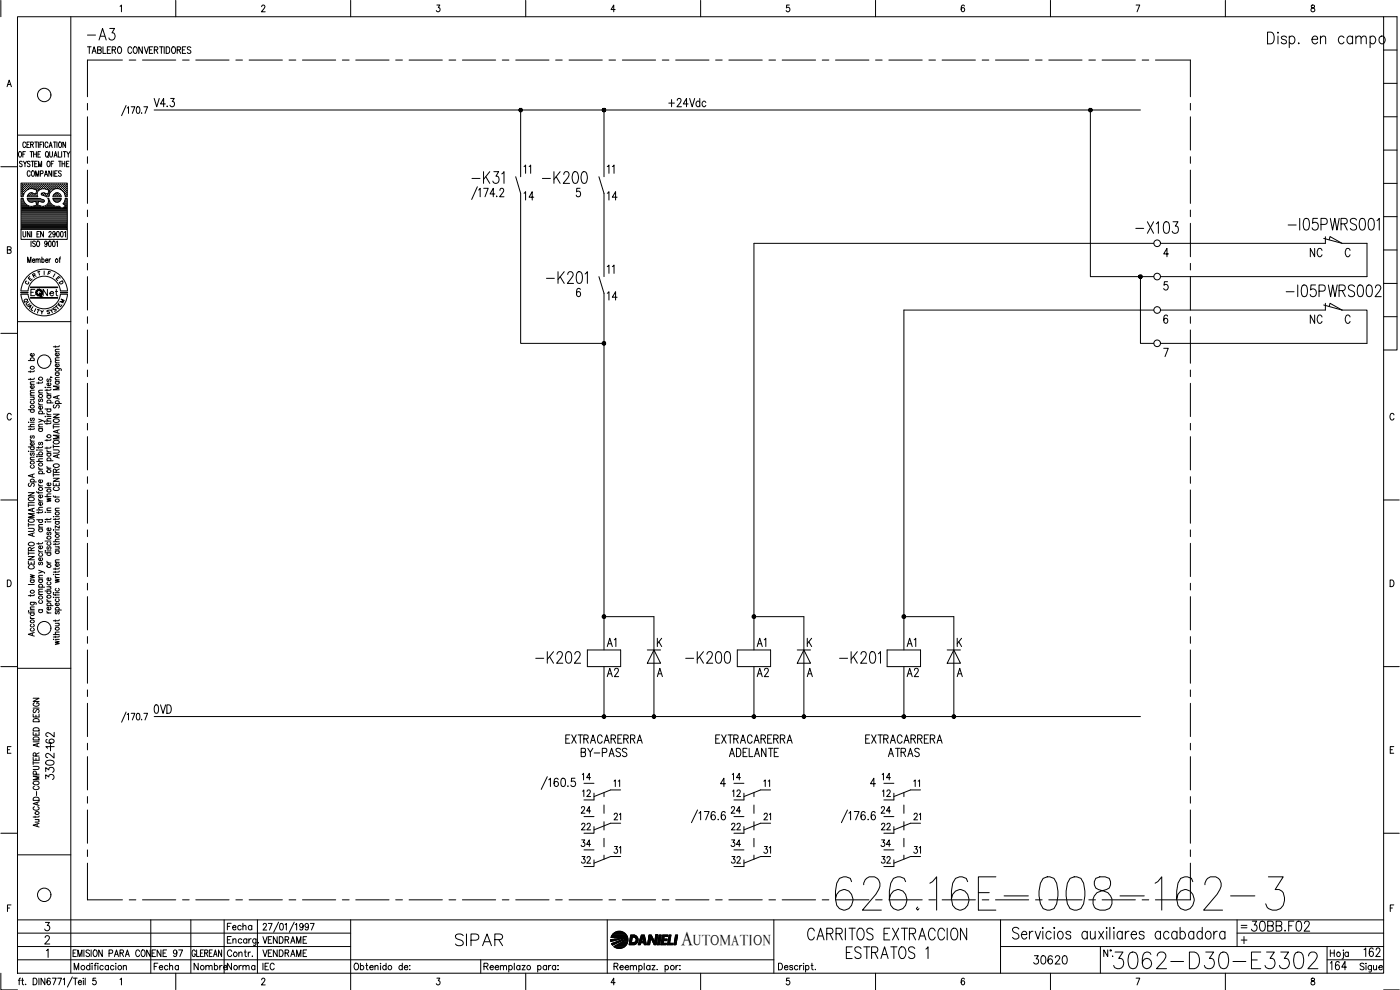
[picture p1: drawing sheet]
<svg xmlns="http://www.w3.org/2000/svg" width="420mm" height="297mm" viewBox="0 0 420 297" stroke-linecap="round" stroke-linejoin="round" font-family="sans-serif">
<defs><g id="words">
<text font-size="15.4" x="249.4" y="274.5">626.16E-008-162-3</text>
<text font-size="8.8" x="333" y="291.7">3062-D30-E3302</text>
<g font-size="7.1">
<text x="25" y="13.4">-A3</text>
<text x="140.4" y="56.1">-K31</text>
<text x="161.6" y="56.1">-K200</text>
<text x="339.7" y="71.3">-X103</text>
<text x="385.2" y="70.2">-I05PWRS001</text>
<text x="162.6" y="86.4">-K201</text>
<text x="384.9" y="90.3">-I05PWRS002</text>
<text x="159.5" y="200.4">-K202</text>
<text x="204.6" y="200.4">-K200</text>
<text x="250.8" y="200.4">-K201</text>
<text x="135.5" y="285">SIPAR</text>
<text x="241.3" y="283.3">CARRITOS EXTRACCION</text>
<text x="252.9" y="288.9">ESTRATOS 1</text>
</g>
<text font-size="6.2" x="374.3" y="280.5">30BB.F02</text>
<text font-size="5.9" x="204.4" y="283.5">A</text>
<g font-size="5.7">
<text x="199.3" y="33.2">+24Vdc</text>
<text x="155.9" y="61.4">14</text>
<text x="181" y="61.4">14</text>
<text x="391.9" y="78.3">NC</text>
<text x="181" y="91.4">14</text>
<text x="391.9" y="98.1">NC</text>
<text x="181" y="195.1">A1</text>
<text x="226.1" y="195.1">A1</text>
<text x="270.9" y="195.1">A1</text>
<text x="181" y="204.3">A2</text>
<text x="226.1" y="204.3">A2</text>
<text x="270.9" y="204.3">A2</text>
<text x="45.2" y="215.2">0VD</text>
<text x="17.3" y="225.8" transform="rotate(-90 17.3 225.8)">162</text>
<text x="168.6" y="224.4">EXTRACARERRA</text>
<text x="213.4" y="224.4">EXTRACARERRA</text>
<text x="258.6" y="224.4">EXTRACARRERA</text>
<text x="173.2" y="228.2">BY-PASS</text>
<text x="217.7" y="228.2">ADELANTE</text>
<text x="265.3" y="228.2">ATRAS</text>
<text x="16.9" y="234.9" transform="rotate(-90 16.9 234.9)">3302-</text>
<text x="309" y="290.3">30620</text>
<text x="397.9" y="292.1">164</text>
<text x="408.2" y="288.2">162</text>
</g>
<g font-size="5.3">
<text x="160.2" y="53.3" transform="rotate(-90 160.2 53.3)">11</text>
<text x="185.2" y="53.3" transform="rotate(-90 185.2 53.3)">11</text>
<text x="185.2" y="83.3" transform="rotate(-90 185.2 83.3)">11</text>
<text x="173.6" y="235.3">14</text>
<text x="218.4" y="235.3">14</text>
<text x="263.5" y="235.3">14</text>
<text x="173.2" y="245.2">24</text>
<text x="173.6" y="240.2">12</text>
<text x="218" y="245.2">24</text>
<text x="218.7" y="240.2">12</text>
<text x="263.2" y="245.2">24</text>
<text x="263.5" y="240.2">12</text>
<text x="183.1" y="247.3">21</text>
<text x="227.9" y="247.3">21</text>
<text x="273" y="247.3">21</text>
<text x="183.1" y="257.2">31</text>
<text x="227.9" y="257.2">31</text>
<text x="273" y="257.2">31</text>
<text x="173.2" y="260.3">32</text>
<text x="218.4" y="260.3">32</text>
<text x="263.2" y="260.3">32</text>
</g>
<g font-size="4.9">
<text x="11.6" y="90">Net</text>
<text x="183.1" y="237.1">11</text>
<text x="227.9" y="237.1">11</text>
<text x="273" y="237.1">11</text>
<text x="173.2" y="250.1">22</text>
<text x="218.4" y="250.1">22</text>
<text x="263.2" y="250.1">22</text>
<text x="173.2" y="255.1">34</text>
<text x="218" y="255.1">34</text>
<text x="263.2" y="255.1">34</text>
<text x="67" y="280.1">Fecha</text>
<text x="45.2" y="292.1">Fecha</text>
<text x="57.1" y="292.1">Nombre</text>
<text x="67" y="292.1">Norma</text>
<text x="77.6" y="292.1">IEC</text>
</g>
<text font-size="4.4" x="208.1" y="283.5">UTOMATION</text>
<g font-size="4">
<text x="13.1" y="83.6">F</text>
<text x="7.4" y="85.4">E</text>
<text x="16.6" y="86.4">D</text>
<text x="6" y="92.1">Q</text>
<text x="6.7" y="92.8">U</text>
<text x="7.1" y="93.8">A</text>
<text x="16.9" y="92.1">M</text>
</g>
<g font-size="3.5">
<text x="6.3" y="86.4">C</text>
<text x="371.1" y="279.8">=</text>
</g>
</g></defs>
<!-- layer: DCA_A3E2|CART -->
<g fill="none" stroke="#000" stroke-width=".3">
<path d="M.3 .1v4.9M5.2 5h410v287h-410zM21.3 5v287M36 1.9l.4-.4v2M52.7 .1v4.9M78.5 2l.1-.3a.49 .49 0 0 1 .7-.1 .49 .49 0 0 1 .1 .7l-1 1.2h1.2M105.2 .1v4.9M131.1 1.5h.9l-.5 .8a.62 .62 0 0 1 .5 .9 .62 .62 0 0 1-1.1 0M157.8 .1v4.9M184.6 2.9h-1.2l.8-1.4v2M210.3 .1v4.9M236.9 1.5h-.8l-.1 .9a.62 .62 0 0 1 .9 0 .62 .62 0 0 1-.1 .9 .62 .62 0 0 1-.9-.1"/>
<path d="M262.8 .1v4.9M289.4 1.8l-.3-.3a1.12 1.12 0 0 0-.6 1 1.12 1.12 0 0 0 .6 1 .59 .59 0 0 0 .4-.8 .59 .59 0 0 0-1-.1v.3M315.3 .1v4.9M341 1.5h1.1l-.9 2M367.7 .1v4.9M393.6 1.6l-.1 .4 .2 .3a.65 .65 0 0 1 .9 .6 .65 .65 0 0 1-.8 .6 .67 .67 0 0 1-.3-.8 .67 .67 0 0 1 .8-.4l.2-.3-.1-.4zM415.2 5h4.1v100h-4.1M415.2 15h4.1M2.1 26l.7-2 .6 2M2.4 25.3h.8M415.2 35h4.1M415.2 25h4.1"/>
<path d="M.3 50h4.9M5.2 40.5h16.1M5.8 45.5h.1a.86 .86 0 0 1 .6 .8 .86 .86 0 0 1-.6 .8 1.25 1.25 0 0 1-.1-1.6zM6.4 56.8h.1M6.4 56.2h.1M6.4 55.6h.1M6.4 57.5h.1M6.4 58.1h.1M6.4 58.7h.1M6.4 59.7h.4M6.6 57.2h.2M6.6 56.5h.2"/>
<path d="M6.6 55.9h.2M6.6 55.3h.2M6.6 57.8h.2M6.6 58.4h.2M6.6 48.6l-.3-.2-.5 .2 .1 .3 .7 .4v.6l-.5 .1-.3-.2M6.7 55.2v.2M6.7 55.8v.2M6.7 56.5v.1M6.7 57.1v.2M6.7 57.7v.2M6.7 58.4v.1M6.9 46.3h.4"/>
<path d="M6.9 59h-.6v-4.1h13.9v4.1h-.6M6.9 59.5h-.6v9.3h13.9v-9.3h-.6l-.2 .8M6.9 56.8h.2M6.9 56.2h.2M6.9 55.6h.2M6.9 57.5h.2M6.9 58.1h.2M7 59.5l.1 .8M7 48.4l.5 .7 .5-.7M7 55.5v.2M7 56.1v.2M7 56.8v.1"/>
<path d="M7 57.4v.2M7 58v.2M7.2 57.2h.2M7.2 56.5h.2M7.2 55.9h.2M7.2 55.3h.2M7.3 55.2v.2M7.3 55.8v.2M7.3 56.5v.1M7.3 57.1v.2M7.5 49.1v.9M7.6 56.8h.1"/>
<path d="M7.6 56.2h.1M7.6 55.6h.1M7.6 45.5h-.7v1.6M7.7 55.5v.2M7.7 56.1v.2M7.7 56.8v.1M7.7 43a.44 .44 0 0 0-.5-.4 .44 .44 0 0 0-.3 .6v.4a.45 .45 0 0 0 .3 .7 .45 .45 0 0 0 .5-.5M7.9 56.5h.1M7.9 55.9h.1M7.9 55.3h.1M8 55.2v.2M8 55.8v.2"/>
<path d="M8 56.5v.1M8.1 43.4h.5M8.2 56.8h.1M8.2 56.2h.1M8.2 55.6h.1M8.3 59.8l.7 .8M8.3 55.5v.2M8.3 56.1v.2M8.3 56.8h.1M8.3 59.7h3.6M8.3 58.7h.1M8.5 56.8l1.2-.2 1.4 .5-.4 1.1-.9-.3"/>
<path d="M8.5 56.8l-1 .8-.5 1.4M8.5 56.5h.2M8.5 55.9h.2M8.5 55.3h.2M8.5 58.4h.2M8.6 58.3l-.4 .7h3.1M8.6 55.2v.2M8.6 55.8v.2M8.6 56.5v.1M8.6 58.4v.1M8.8 42.6h-.7v1.7h.7M8.8 56.2h.2"/>
<path d="M8.8 55.6h.2M8.8 58.7h.2M8.9 58.1h.1M8.9 55.5v.2M8.9 56.1v.2M8.9 58.1v.1M8.9 58.7v.1M9 58l-.4 .3M9 48.6l-.3-.2-.5 .2 .1 .3 .5 .3a.44 .44 0 0 1 .2 .7 .44 .44 0 0 1-.7 0l-.1-.1M9 45.5h.9M9.1 51.6a.46 .46 0 0 0-.6-.3 .46 .46 0 0 0-.3 .5v.5a.46 .46 0 0 0 .3 .6 .46 .46 0 0 0 .6-.4M9.1 56.5h.2"/>
<path d="M9.1 55.9h.2M9.1 55.3h.2M9.1 58.4h.2M9.2 43.4l.7-.1v-.6l-.7-.1v1.7M9.2 55.2v.2M9.2 55.8v.2M9.2 56.5h.1M9.2 58.4v.1M9.4 48.4h.8M9.4 45.5v1.6M9.5 56.2h.1M9.5 55.6h.1"/>
<path d="M9.5 58.1h.1M9.5 58.7h.1M9.6 55.5v.2M9.6 56.1v.2M9.6 58v.2M9.6 58.7v.1M9.6 43.4l.4 .9M9.7 51.3a.86 .86 0 0 1 .7 .8 .86 .86 0 0 1-.7 .8 1.19 1.19 0 0 1 0-1.6zM9.8 57.9h-.8M9.8 48.4v1.6M9.8 56.5h.1M9.8 55.9h.1"/>
<path d="M9.8 55.3h.1M9.8 58.4h.1M9.9 55.2v.2M9.9 55.8v.2M9.9 56.5v.1M9.9 58.4v.1M10.1 46.3h.8M10.1 45.5v1.6M10.1 56.2h.1M10.1 55.6h.1M10.1 58.7h.1M10.2 55.5v.2"/>
<path d="M10.2 56.1v.2M10.2 58.2h.1M10.2 58.7v.1M10.4 42.6h.9M10.4 49.1h.5M10.4 56.5h.2M10.4 55.9h.2M10.4 55.3h.2M10.4 58.4h.2M10.5 55.2v.2M10.5 55.8v.2M10.5 56.5v.1"/>
<path d="M10.5 58.4v.1M10.7 52.9v-1.6l.5 1.6 .4-1.6v1.6M10.8 56.8h.1M10.8 56.2h.1M10.8 55.6h.1M10.8 58.7h.1M10.8 42.6v1.7M10.8 55.5v.2M10.8 56.1v.2M10.8 56.8v.1M10.8 58.7v.1M10.9 58.1h.1"/>
<path d="M10.9 45.5v1.6M11 56.5h.2M11 55.9h.2M11 55.3h.2M11.1 55.2v.2M11.1 55.8v.2M11.1 56.5v.1M11.2 57.2h.1M11.2 48.4h-.8v1.6h.8M11.4 46.3h.5M11.4 56.8h.1M11.4 56.2h.1"/>
<path d="M11.4 55.6h.1M11.5 55.5v.2M11.5 56.1v.2M11.5 56.8v.1M11.5 42.6v1.7M11.6 50v-1.6l.4 1.6 .5-1.6v1.6M11.7 56.5h.2M11.7 55.9h.2M11.7 55.3h.2M11.8 55.2v.2M11.8 55.8v.2M11.8 56.5v.1"/>
<path d="M11.8 57a1.46 1.46 0 0 0-.5 2M11.9 59.5h-3.7l.1 .3M11.9 59.5l.2 .1M12 43.4h.4M12 56.2h.1M12 55.6h.1M12.1 56.8l-.3 .2M12.1 59.6l1.1 .4 .1 .5-.3 .1M12.1 52.1l.7-.1v-.7h-.7v1.6M12.1 55.5v.2M12.1 56.1v.2M12.1 45.5h-.7v1.6h.7"/>
<path d="M12.3 56.5h.2M12.3 55.9h.2M12.3 55.3h.2M12.4 55.2v.2M12.4 55.8v.2M12.4 56.5v.1M12.5 58v.4M12.5 58.5l1 .3M12.6 58h-.2M12.7 56.2h.1M12.7 55.6h.1M12.7 58.1h.1"/>
<path d="M12.7 42.6h-.7v1.7M12.7 55.5v.2M12.7 56.1v.2M12.7 58v.2M13 56.5h.1M13 55.9h.1M13 55.3h.1M13 58.4h.1M13 42.6v1.7M13 55.2v.2M13 55.8v.2M13 58.4v.1"/>
<path d="M13.3 56.2h.1M13.3 55.6h.1M13.3 58.1h.1M13.3 52.9l.5-1.6 .5 1.6M13.4 55.5v.2M13.4 56.1v.2M13.4 58v.2M13.4 57.9l-.8 .1M13.5 58.8l.4 .2M13.5 52.4h.6M13.6 56.5h.2M13.6 55.9h.2"/>
<path d="M13.6 55.3h.2M13.6 58.4h.2M13.7 55.2v.2M13.7 55.8v.2M13.7 56.5v.1M13.7 58.4v.1M13.8 56.8l.9 .3-.3 1.1-1-.3M13.8 56.7l-.7-.1-1 .2M13.8 45.5h.2a.86 .86 0 0 1 .6 .8 .86 .86 0 0 1-.6 .8 1.25 1.25 0 0 1-.2-1.6zM13.9 59h.7M13.9 56.2h.2M13.9 55.6h.2"/>
<path d="M13.9 58.7h.2M14 55.5v.2M14 56.1v.2M14 58.7v.1M14.1 46.8l.4 .5M14.2 56.5h.2M14.2 55.9h.2M14.2 55.3h.2M14.2 58.4h.2M14.3 48.4h.1a.86 .86 0 0 1 .7 .8 .86 .86 0 0 1-.7 .8 1.25 1.25 0 0 1-.1-1.6zM14.3 55.2v.2M14.3 55.8v.2"/>
<path d="M14.3 56.5v.1M14.3 58.4v.1M14.4 59.5a1.69 1.69 0 0 1-.4 1.9 1.69 1.69 0 0 1-1.9 .4M14.4 59.5h.3l.1 .8M14.4 43a.46 .46 0 0 0-.6-.4 .46 .46 0 0 0-.3 .6v.4a.46 .46 0 0 0 .3 .7 .46 .46 0 0 0 .6-.5M14.6 58.7h.1M14.6 56.8h.1M14.6 56.2h.1M14.6 55.6h.1M14.6 58.1h.1M14.6 55.5v.2M14.6 56.1v.2"/>
<path d="M14.6 56.8v.1M14.6 58v.2M14.7 57.5h.1M14.7 44.3l.5-1.7 .5 1.7M14.9 57.2h.1M14.9 56.5h.1M14.9 55.9h.1M14.9 55.3h.1M14.9 57.8h.1M14.9 45.5v1.1l.4 .5h.3l.1-.5v-1.1M14.9 43.7h.6M14.9 55.2v.2"/>
<path d="M14.9 55.8v.2M14.9 56.5v.1M14.9 57.1v.2M14.9 57.7v.1M15.2 56.8h.1M15.2 56.2h.1M15.2 55.6h.1M15.3 55.5v.2M15.3 56.1v.2M15.3 56.8v.1M15.4 49.1h.5M15.5 51.3v1.6l-.9-1.6v1.6"/>
<path d="M15.5 56.5h.2M15.5 55.9h.2M15.5 55.3h.2M15.6 55.2v.2M15.6 55.8v.2M15.6 56.5v.1M15.8 56.2h.2M15.8 55.6h.2M15.9 56.8h-.1M15.9 55.5v.2M15.9 56.1v.2M16 51.3v1.6"/>
<path d="M16 59.8l.7 .8M16 59.8l-.1-.3h2.5l-.1 .3M16 59.7h2.2M16 42.6h.8M16.1 48.4h-.7v1.6M16.1 56.5h.2M16.1 55.9h.2M16.1 55.3h.2M16.2 56.8l.9-.2 1 .2M16.2 56.8l-1 .8-.5 1.4M16.2 47.1l.5-1.6 .4 1.6M16.2 55.2v.2"/>
<path d="M16.2 55.8v.2M16.2 56.5v.1M16.3 58.3l-.4 .7h2.5l-.1-.3M16.3 58.4l-.1 .1M16.4 46.6h.6M16.4 42.6v1.7M16.4 52h.5M16.5 56.2h.1M16.5 55.6h.1M16.5 58.7h.1M16.6 55.5v.2M16.6 56.1v.2"/>
<path d="M16.6 58.2h.1M16.6 58.7v.1M16.6 58.1h.1M16.7 57.9h.9M16.7 58l-.4 .3M16.8 56.5h.1M16.8 55.9h.1M16.8 55.3h.1M16.8 58.4h.1M16.8 55.2v.2M16.8 55.8v.2M16.8 58.4v.1"/>
<path d="M17.1 42.6v1.7M17.1 56.2h.1M17.1 55.6h.1M17.1 58.1h.1M17.1 58.7h.1M17.2 51.3h-.8v1.6h.8M17.2 55.5v.2M17.2 56.1v.2M17.2 58v.2M17.2 58.7v.1M17.4 56.5h.2M17.4 55.9h.2"/>
<path d="M17.4 55.3h.2M17.4 58.4h.2M17.5 45.5v1.6h.7M17.5 55.2v.2M17.5 55.8v.2M17.5 56.5v.1M17.5 58.4v.1M17.6 48.4h.8M17.6 58l.4 .3M17.7 56.2h.2M17.7 55.6h.2M17.7 58.7h.2"/>
<path d="M17.8 42.7l.1-.1a.86 .86 0 0 1 .6 .8 .86 .86 0 0 1-.6 .9 1.25 1.25 0 0 1-.1-1.6zM17.8 55.5v.2M17.8 56.1v.2M17.8 58.7v.1M18 48.4v1.6M18 58.3l.3 .4M18 56.5h.2M18 55.9h.2M18 55.3h.2M18.1 56.8l1.1 1 .4 1.2M18.1 55.2v.2M18.1 55.8v.2"/>
<path d="M18.1 56.5v.1M18.3 59.8l-.7 .8M18.4 51.5l-.3-.2-.6 .2 .1 .3 .6 .4 .2 .4-.3 .3-.6-.3M18.4 56.8h.1M18.4 56.2h.1M18.4 55.6h.1M18.5 55.5v.2M18.5 56.1v.2M18.5 56.8v.1M18.5 45.5v1.6M18.6 49.1h.8M18.6 48.4v1.6"/>
<path d="M18.7 56.5h.1M18.7 55.9h.1M18.7 55.3h.1M18.8 57.1v.1M18.8 55.2v.2M18.8 55.8v.2M18.8 56.5v.1M19 45.5h.8M19 56.8h.1M19 56.2h.1M19 55.6h.1M19.1 57.4v.1"/>
<path d="M19.1 55.5v.2M19.1 56.1v.2M19.1 56.8v.1M19.3 57.2h.2M19.3 56.5h.2M19.3 55.9h.2M19.3 55.3h.2M19.3 57.8h.2M19.4 45.5v1.6M19.4 55.2v.2M19.4 55.8v.2M19.4 56.5v.1"/>
<path d="M19.4 57.1v.2M19.4 57.7v.2M19.4 48.4v1.6M19.6 56.8h.2M19.6 56.2h.2M19.6 55.6h.2M19.6 57.5h.2M19.6 58.1h.2M19.7 42.6v1.7l-.8-1.7v1.7M19.7 58.7h.1M19.7 59.7h.4M19.7 55.5v.2"/>
<path d="M19.7 56.1v.2M19.7 56.8v.1M19.7 57.4v.2M19.7 58v.2M19.7 58.7v.1M19.9 49.1h.5M19.9 57.2h.2M19.9 56.5h.2M19.9 55.9h.2M19.9 55.3h.2M19.9 57.8h.2M19.9 58.4h.2"/>
<path d="M20 45.5l.5 .8 .5-.8M20 55.2v.2M20 55.8v.2M20 56.5v.1M20 57.1v.2M20 57.7v.2M20 58.4v.1M20.5 46.3v.8M20.7 48.4h-.8v1.6h.8M415.2 55h4.1M415.2 45h4.1M2.2 75l1-.1 .1-.7-1.1-.2v2l1.1-.2v-.5l-.4-.3"/>
<path d="M6.3 68.8v3h13.9v-3M6.4 64.5h13.7M6.4 64.2h13.7M6.4 63.8h13.7M6.4 63.5h13.7M6.4 63.2h13.7M6.4 62.9h13.7M6.4 62.6h12.1M6.4 62.3h11.7M6.4 61.9h2.3M6.4 61.6h1.6M6.4 61.3h1.2"/>
<path d="M6.4 61h1M6.4 60.6h.8M6.4 60.4h.6M6.4 60h.5M6.4 64.8h13.7M6.4 65.1h13.7M6.4 65.4h13.7M6.4 65.7h13.7M6.4 66.1h13.7M6.4 66.4h13.7M6.4 66.7h13.7M6.4 67h13.7"/>
<path d="M6.4 67.3h13.7M6.4 67.6h13.7M6.4 68h13.7M6.4 68.3h13.7M6.4 68.6h13.7M6.9 69.5v1.4l.3 .2 .5-.2v-1.4M7.1 60.3l.6 .8 .8 .6M8.3 78.8v-1.7l.5 1.7 .5-1.7v1.7M8.4 60h4.5M8.7 60.4h1.7M9 60.6l.6 .1 1.1-.3 .3 1.1-1.3 .4-1.2-.2M9 69.5v1.6l-.8-1.6v1.6"/>
<path d="M9.3 72.3v1.7M9.5 69.5v1.6M9.7 78.1h.7v-.3a.46 .46 0 0 0-.7 .4 .46 .46 0 0 0 .6 .5l.1-.2M10.1 61.9h2.1M10.6 72.5l-.3-.2-.5 .2 .1 .5 .6 .3 .1 .4-.3 .3-.5-.3M10.8 78l.3-.3 .3 .1v1M10.8 77.7v1.1M10.8 60.4h.7M10.9 60.6h.5M11 61h.3M11 61.6h.3M11 61.3h.3"/>
<path d="M11.1 70.2h.5M11.2 72.4l.1-.1a.86 .86 0 0 1 .6 .9 .86 .86 0 0 1-.6 .8 1.14 1.14 0 0 1-.1-1.6zM11.4 78l.3-.3 .3 .1 .1 1M11.9 69.5h-.8v1.6h.8M11.9 60.4h1.4M12.6 77.9l.1-.1a.48 .48 0 0 1 .6 .4 .48 .48 0 0 1-.6 .5l-.1-.2M12.6 77.1v1.7M13 60.7l-1.4-.3-.3 1.1 .8 .3M13 69.5v1.6l-.8-1.6v1.6M13.5 61.9h2.9M13.7 78.1h.7l-.1-.3a.43 .43 0 0 0-.6 .2 .43 .43 0 0 0 .1 .5 .43 .43 0 0 0 .6 0M14.1 61.6h1.6"/>
<path d="M14.1 72.9a.4 .4 0 0 1-.4 .4 .4 .4 0 0 1-.3-.5l.3-.5a.95 .95 0 0 1 0 1.7l-.3-.3M14.4 61.3h.9M14.6 61h.5M14.6 60.6h.3M14.7 60.4h.1M14.7 69.8l.1-.3a.44 .44 0 0 1 .6 .2 .44 .44 0 0 1-.2 .6l-.6 .8h.9M14.7 72.4l.2-.1a.95 .95 0 0 1 0 1.7l-.3-.7zM14.7 77.7v1.1M14.8 60.3l.6 .8 .8 .6M15.2 77.7l-.5 .4M15.9 72.4l.2-.1a.95 .95 0 0 1 0 1.7l-.4-.7zM16.1 60h2"/>
<path d="M16.2 61.7l1.5 .1M16.4 60.4h1.4M16.6 70l-.2 .4a.43 .43 0 0 1-.6-.5 .43 .43 0 0 1 .7-.2l-.1 1.3-.3 .1-.2-.2M16.7 60.6h.9M16.9 72.6l.3-.3v1.7M17.1 69.5h.2a.95 .95 0 0 1 0 1.6l-.3-.7zM17.7 77.7h.5M18.2 77.1l-.3 .4v1.3M18.3 69.5h.2a.95 .95 0 0 1 0 1.6l-.3-.7zM18.7 62.6h1.4M19.2 61h.9M19.2 62.3h.9"/>
<path d="M19.2 61.3h.9M19.3 69.8l.3-.3v1.6M19.4 60.6h.7M19.5 60.3l-.6 .8 .7 .8-1 .6-.9-.6M19.5 60.4h.6M19.6 61.6h.5M19.6 60h.5M19.8 61.9h.3M415.2 75h4.1M415.2 65h4.1M5.2 96.5h16.1M6.3 87.2a7 7 0 0 1 7-6.4 7 7 0 0 1 7 6.4"/>
<path d="M6.3 88.3a7 7 0 0 0 7 6.5 7 7 0 0 0 7-6.5M8.4 87.2a4.9 4.9 0 0 1 4.9-4.3 4.9 4.9 0 0 1 4.8 4.3M8.4 88.3a4.9 4.9 0 0 0 4.9 4.4 4.9 4.9 0 0 0 4.8-4.4M9.2 86.1h8.1v.2h-8.1M9.2 89.3h8.1v.1h-8.1zM9.3 86.2h7.9M9.3 89.4h7.9M10.5 86.8h-1.2v1.9M11.2 92.8l.7 .2M12.2 93.1l.4 .6 .4-.5M12.6 93.7l-.1 .5M14.7 93.2l-.6 .1 .8 .6-.2 .2h-.5"/>
<path d="M15.5 93.3l.2 .5M15.7 92.7l-.2 .6-.6-.4M415.2 95h4.1M415.2 85h4.1M.3 100h4.9M8.5 108.2h1.8M9.1 111.3v.4M9.1 113.5v.5M9.1 119.2h1.2M9.1 118.6h1.2M9.1 115.3h1.2M9.4 108.2l-.2-.2a.51 .51 0 0 1 .6-.7 .51 .51 0 0 1 .2 .9"/>
<path d="M9.9 119.2l.4 .3-.1 .3-1.1 .1M10 115.7a.48 .48 0 0 1 0 .7 .48 .48 0 0 1-.6 0 .48 .48 0 0 1-.1-.6l.3-.1v.8M10 106.1l.2 .1a.52 .52 0 0 1-.5 .7 .52 .52 0 0 1-.4-.8h.3v.8M10.3 117.8l-1.1 .1-.1 .4 .3 .3M10.3 117.1l-1.1 .1-.1 .3 .3 .3M10.3 114.5l-1.1 .1-.1 .4 .3 .3M10.3 113.4l-.4 .4h-1.4M10.3 111.2l-.4 .3h-1.4M11.6 114.6v.5M11.6 117.9h1.2M11.9 119.7l-.3 .3 .1 .5h.3l.3-.7 .2-.1 .3 .3-.3 .5M12.8 117.1l-1.1 .1-.1 .3 .3 .4"/>
<path d="M12.8 114.5l-.4 .4h-1.4M13.5 116.2h.2zM14.1 117.6l.1 .4 .4 .2M14.1 116.8v.5M14.1 118.7h1.2M14.1 118.2h1.2M14.1 116.2h1.2M14.4 118.7l-.2 .1a.52 .52 0 0 0 .5 .7 .52 .52 0 0 0 .3-.8M14.4 113.7l-.3 .3 .1 .4h.3l.3-.6 .2-.1 .3 .3-.3 .5M15 114.9a.49 .49 0 0 1 0 .7 .49 .49 0 0 1-.6 0 .49 .49 0 0 1-.1-.6l.3-.1v.8M15.2 113.1l.4 .2M15.3 116.7l-.4 .4h-1.4"/>
<path d="M16.6 110.6h1.6l.2 .3-.1 .3M16.6 103.8v.5M16.6 114.5h1.2M16.6 114h1.2M16.6 111.9h1.2M16.6 108.9h1.2M16.6 105.6h1.2M16.8 114.5l-.1 .1a.53 .53 0 0 0 .5 .7 .53 .53 0 0 0 .5-.7l-.2-.1M16.8 111.9l-.1 .1a.53 .53 0 0 0 .5 .7 .53 .53 0 0 0 .5-.7l-.2-.1M16.8 110.6l-.1 .1a.51 .51 0 0 0 .6 .7 .51 .51 0 0 0 .2-.8M17.2 118.9v.6M17.5 109.3l.2 .1a.52 .52 0 0 1-.5 .7 .52 .52 0 0 1-.4-.8h.3v.8"/>
<path d="M17.5 106a.49 .49 0 0 1 0 .7 .49 .49 0 0 1-.7 0 .49 .49 0 0 1 0-.7h.3v.8M17.8 118.6l-1.8 .6 1.8 .5M17.8 115.9h-1.8l1.8 .5-1.8 .6h1.8M17.8 113.2l-1.1 .1-.1 .4 .3 .3M17.8 108.1l-1.1 .1-.1 .3 .3 .4M17.8 107.3l-1.1 .1-.1 .4 .3 .3M17.8 104.8l-1.1 .1-.1 .3 .3 .4M17.8 103.7l-.1 .3h-1.7M3.4 124.5a.63 .63 0 0 0-.8-.5 .63 .63 0 0 0-.4 .8v.5a.63 .63 0 0 0 .4 .7 .63 .63 0 0 0 .8-.5M8.5 135.4h.2zM8.5 126.7h.2zM8.5 128h1.8"/>
<path d="M8.5 134.1h1.8M8.5 122.9h1.8M9.1 131.8l.1 .4 .4 .2M9.1 128.6v.4M9.1 138h1.2M9.1 135.4h1.2M9.1 132.4h1.2M9.1 126.7h1.2M9.4 139.6l-.2 .2a.52 .52 0 0 0 .5 .7 .52 .52 0 0 0 .3-.9M9.4 135.9l-.3 .3 .1 .4h.3l.3-.6 .2-.1 .3 .3-.3 .4M9.4 134.1l-.2 .1a.53 .53 0 0 0 .5 .7 .53 .53 0 0 0 .5-.7l-.2-.1M9.4 130.8l-.3 .2 .1 .4h.3l.3-.6h.2l.3 .2-.3 .5"/>
<path d="M9.4 125.5l-.3 .2 .3 .5 .4-.7h.4l.1 .4-.3 .3M9.4 122.9l-.2 .1a.53 .53 0 0 0 .5 .7 .53 .53 0 0 0 .5-.7l-.2-.1M9.4 120.3l-.2 .2a.51 .51 0 0 0 .6 .6 .51 .51 0 0 0 .2-.8M10 132.8l.2 .1a.52 .52 0 0 1-.5 .7 .52 .52 0 0 1-.4-.7l.3-.1v.8M10.3 137.2h-1.1l-.1 .4 .3 .4M10.3 128.5l-.1 .3h-1.7M10.3 127.3l-1.1 .1-.1 .3 .3 .3M11 137h.2zM11 135h.2zM11 138.5h1.8M11 136.5h1.8M11.6 125.8l1.2 .4-1.2 .4"/>
<path d="M11.6 120.9l.1 .3 .4 .3M11.6 134v.5M11.6 137h1.2M11.6 135h1.2M11.6 128.6h1.2M11.6 128.1h1.2M11.6 124.1h1.8M11.6 121.5h1.2M11.9 136.5a.51 .51 0 0 1-.1-.8 .51 .51 0 0 1 .8 0 .51 .51 0 0 1-.1 .8M11.9 132.7l-.3 .3 .3 .5 .4-.8h.4l.1 .5-.3 .3M11.9 128.6a.51 .51 0 0 0-.1 .7 .51 .51 0 0 0 .8 0 .51 .51 0 0 0-.1-.7M11.9 124.1a.49 .49 0 0 1-.1-.7 .49 .49 0 0 1 .7 0 .49 .49 0 0 1 0 .7"/>
<path d="M12.5 121.9a.5 .5 0 0 1 .1 .7 .5 .5 0 0 1-.7 0 .5 .5 0 0 1 0-.7h.2v.9M12.8 137.7h-1.1l-.1 .4 .3 .4M12.8 133.9l-.4 .4h-1.4M12.8 127.3l-1.1 .1-.1 .3 .3 .4M12.8 126.2l.6 .3v.2M13.5 125h.2zM13.5 126.4h1.8M13.5 122.7h1.8M14.1 139.9l.1 .4 .4 .2M14.1 135l.1 .4 .4 .2M14.1 123.9l.1 .3 .4 .2M14.1 126.9v.4"/>
<path d="M14.1 131.9v.4M14.1 134.1v.5M14.1 138.2h1.8M14.1 136h1.2M14.1 135.6h1.2M14.1 125h1.2M14.1 124.4h1.2M14.1 120.9h1.8M14.4 138.2a.49 .49 0 0 1-.1-.7 .49 .49 0 0 1 .7 0 .49 .49 0 0 1 0 .7M14.4 136l-.2 .2a.51 .51 0 0 0 .6 .7 .51 .51 0 0 0 .2-.9M14.4 122.7l-.2 .1a.52 .52 0 0 0 .5 .8 .52 .52 0 0 0 .3-.9M14.4 120.9a.49 .49 0 0 1-.1-.7 .49 .49 0 0 1 .7 0 .49 .49 0 0 1 0 .7"/>
<path d="M15.3 134.1l-.4 .3h-1.4M15.3 131.8l-.1 .3h-1.7M15.3 126.8l-.1 .3h-1.7M15.3 125.6l-1.1 .1-.1 .3 .3 .4M16 135h1.5l.3 .4-.1 .3-.4 .3h-1.3M16 124.3h1.8l-1.8 1h1.8M16 128h1.8M16 127.6v1M16 133.5v.9M16 134h1.8M16 127.3h1.8M16.1 139.4a.88 .88 0 0 1 1-.3 .88 .88 0 0 1 .6 .9 .88 .88 0 0 1-1 .3 .88 .88 0 0 1-.6-.9z"/>
<path d="M16.1 132.4a.88 .88 0 0 1 1-.4 .88 .88 0 0 1 .6 .9 .88 .88 0 0 1-1 .4 .88 .88 0 0 1-.6-.9zM16.1 125.9a.88 .88 0 0 1 1-.3 .88 .88 0 0 1 .6 .9 .88 .88 0 0 1-1 .3 .88 .88 0 0 1-.6-.9zM16.3 121.5l-.3 .3 .3 .6h.3l.3-.7a.48 .48 0 0 1 .7-.2 .48 .48 0 0 1 .1 .8l-.2 .1M16.6 121.1h1.8M16.8 121.1a.55 .55 0 0 1 .3-1 .55 .55 0 0 1 .7 .7l-.3 .3M17.2 129.1v.7M17.2 136.6v.6M17.8 136.3l-1.8 .6 1.8 .5M17.8 130.6h-1.8l1.8 .5-1.8 .6h1.8M17.8 128.9l-1.8 .6 1.8 .5M418.3 124.5a.61 .61 0 0 0-.7-.5 .61 .61 0 0 0-.4 .8v.5a.61 .61 0 0 0 .4 .7 .61 .61 0 0 0 .7-.5M.3 150h4.9"/>
<path d="M8.5 158.5l1.5 .1 .3 .3-.3 .5-1.5 .1M8.5 147.8h1.8l-1.8 1h1.8M8.5 151.1v.9M8.5 157v1M8.5 157.5h1.8M8.5 151.6h1.8M8.5 150.8h1.8M8.6 155.9a.88 .88 0 0 1 1-.3 .88 .88 0 0 1 .6 .8 .88 .88 0 0 1-1 .4 .88 .88 0 0 1-.6-.9zM8.6 149.5a.88 .88 0 0 1 1-.4 .88 .88 0 0 1 .6 .9 .88 .88 0 0 1-1 .4 .88 .88 0 0 1-.6-.9zM8.8 145l-.3 .4 .3 .6 .4-.2 .3-.7a.49 .49 0 0 1 .8 .1 .49 .49 0 0 1-.3 .8M9.1 144.6h1.8M9.4 144.6l-.2-.1a.52 .52 0 0 1 .5-.8 .52 .52 0 0 1 .3 .9"/>
<path d="M9.7 142.4v.7M9.7 152.7v.7M10.3 159.9l-1.8 .5 1.8 .6M10.3 154.1h-1.8l1.8 .6-1.8 .5h1.8M10.3 152.5l-1.8 .5 1.8 .6M10.3 142.2l-1.8 .5 1.8 .6M11 147.5l.3 .4h1.5M11 155.9h1.8M11 153h1.8M11.6 149.7l.1 .4 .4 .2M11.6 145.2l.1 .4 .4 .2M11.6 140.2l.1 .4 .4 .2"/>
<path d="M11.6 147.6v.5M11.6 153.5v.5M11.6 158.7h1.2M11.6 158.2h1.2M11.6 150.3h1.2M11.6 145.8h1.2M11.6 142.1h1.8M11.6 140.8h1.2M11.9 158.7a.51 .51 0 0 0-.1 .7 .51 .51 0 0 0 .8 0 .51 .51 0 0 0-.1-.7M11.9 155.9a.49 .49 0 0 0-.1 .7 .49 .49 0 0 0 .7 0 .49 .49 0 0 0 0-.7M11.9 142.1a.49 .49 0 0 1-.1-.7 .49 .49 0 0 1 .7 0 .49 .49 0 0 1 0 .7M12.5 150.7a.5 .5 0 0 1 .1 .8 .5 .5 0 0 1-.7 0 .5 .5 0 0 1 0-.8h.2v.9"/>
<path d="M12.5 148.5a.5 .5 0 0 1 .1 .7 .5 .5 0 0 1-.7 0 .5 .5 0 0 1 0-.7h.2v.9M12.5 144a.5 .5 0 0 1 .1 .7 .5 .5 0 0 1-.7 0 .5 .5 0 0 1 0-.7h.2v.9M12.8 157.4l-1.1 .1-.1 .3 .3 .4M12.8 153.4l-.4 .4h-1.4M12.8 152.2l-1.1 .1-.1 .3 .3 .4M13.5 156.6h.2zM13.5 153.7h.2zM13.5 149h1.8M13.5 146.3h1.8M14.1 149.4l1.2 .3-1.2 .3 1.2 .3-1.2 .2M14.1 156.6h1.2M14.1 155.6v.5"/>
<path d="M14.1 153.7h1.2M14.1 153.2h1.2M14.1 140.5h1.2M14.4 159.7l-.3 .3 .1 .4h.3l.3-.6 .2-.1 .3 .3-.3 .4M15 158.4l.2 .1a.52 .52 0 0 1-.5 .8 .52 .52 0 0 1-.4-.8l.3-.1v.8M15 144.9a.5 .5 0 0 1 .1 .7 .5 .5 0 0 1-.7 0 .5 .5 0 0 1-.1-.6l.3-.1v.8M15.3 155.5l-.1 .3-1.7 .1M15.3 152.4l-1.1 .1-.1 .4 .3 .3M15.3 148.2l-1.1 .1-.1 .3 .3 .4M16 148.7l.3 .4h1.5M16 144.9v.8h1.8v-.8M16 143.5h1.8l-1.8 .9h1.8"/>
<path d="M16 142.4h1.8M16 142v.9M16.1 159h.1M16.1 155.1h.1M16.4 146.2a.52 .52 0 0 0-.4 .6 .52 .52 0 0 0 .7 .4h.4a.52 .52 0 0 0 .7-.4 .52 .52 0 0 0-.4-.6M16.6 159.4l.1 .4 .4 .1M16.6 153.2h1.2M16.6 148.8v.5M16.6 155.6v.4M16.6 159.9h1.2M16.6 159h1.2M16.6 156.5h1.2"/>
<path d="M16.6 155h1.2M16.8 156.5l-.1 .2a.51 .51 0 0 0 .6 .6 .51 .51 0 0 0 .2-.8M16.8 141.7v-.8h-.7l-.1 .8h1.8M16.8 145.2v.5M17.8 157.8v.7l-1.2-.7v.7M17.8 155.5l-.1 .3h-1.7M17.8 152.5h-1.1l-.1 .4 .3 .3M17.8 140.7l-1 .5M415.2 150h4.7M2.2 174a1.01 1.01 0 0 1 1.2 1 1.01 1.01 0 0 1-1.2 1zM8.5 168.4v.9h1.8v-.9M8.5 167h1.8l-1.8 1h1.8"/>
<path d="M8.5 175.4h1.8M8.5 166h1.8M8.5 165.5v.9M8.6 163a.88 .88 0 0 1 1-.4 .88 .88 0 0 1 .6 .9 .88 .88 0 0 1-1 .4 .88 .88 0 0 1-.6-.9zM8.9 169.7a.52 .52 0 0 0-.4 .6 .52 .52 0 0 0 .7 .4h.4a.52 .52 0 0 0 .7-.4 .52 .52 0 0 0-.4-.6M9.1 172.4l1.2 .3-1.2 .3 1.2 .3-1.2 .2M9.1 178.5v.4M9.1 174h1.2M9.4 174l-.2 .1a.53 .53 0 0 0 .5 .7 .53 .53 0 0 0 .5-.7l-.2-.1M9.4 165.2l-.1-.8-.6-.1-.2 .9h1.8M9.4 168.7v.6M9.7 160.1v.7"/>
<path d="M10.3 178.4l-.1 .3h-1.7M10.3 164.3l-.9 .4M11.6 171.1l1.2 .4-1.2 .4M11.6 165l.1 .4 .4 .2M11.6 178.4h1.2M11.6 176.2h1.8M11.6 173.9h1.2M11.6 173.4h1.2M11.6 165.6h1.2M11.6 162.8v.6M11.9 176.2a.51 .51 0 0 1-.1-.8 .51 .51 0 0 1 .8 0 .51 .51 0 0 1-.1 .8M11.9 173.9a.49 .49 0 0 0-.1 .7 .49 .49 0 0 0 .7 0 .49 .49 0 0 0 0-.7"/>
<path d="M11.9 168.7l-.3 .3 .3 .5 .4-.8h.4l.1 .5-.3 .3M11.9 166.1a.49 .49 0 0 0-.1 .7 .49 .49 0 0 0 .7 0 .49 .49 0 0 0 0-.7M12.5 167.4a.51 .51 0 0 1 0 .7 .51 .51 0 0 1-.7 0 .51 .51 0 0 1 0-.7h.3v.8M12.5 163.8a.51 .51 0 0 1 .1 .7 .51 .51 0 0 1-.7 .1 .51 .51 0 0 1-.1-.7l.3-.1v.9M12.8 177.6h-1.1l-.1 .4 .3 .4M12.8 176.8h-1.1l-.1 .4 .3 .4M12.8 172.6l-1.1 .1-.1 .3 .3 .4M12.8 171.5l.5 .2 .1 .3M12.8 162.8l-.4 .3h-1.4M13.5 165.3h.2zM13.5 177.3h1.8M13.5 165.8h1.8"/>
<path d="M13.5 162.3h1.8M14.1 179.8l.1 .4 .4 .2M14.1 168.4l.1 .3 .4 .2M14.1 176.1h1.2M14.1 168.9h1.2M14.1 165.3h1.2M14.4 177.3l-.2 .1a.52 .52 0 0 0 .5 .8 .52 .52 0 0 0 .3-.9M14.4 174.7l-.2 .1a.52 .52 0 0 0 .5 .7 .52 .52 0 0 0 .3-.8M14.4 165.8l-.2 .2a.52 .52 0 0 0 .5 .7 .52 .52 0 0 0 .3-.9M14.4 164l-.3 .3 .1 .4h.3l.3-.6 .2-.1 .3 .3-.3 .5M14.4 162.8l-.2 .1a.52 .52 0 0 0 .5 .7 .52 .52 0 0 0 .3-.8M14.9 176.1l.4 .3-.1 .3-1.1 .1"/>
<path d="M15 173.4l.2 .1a.53 .53 0 0 1-.5 .7 .53 .53 0 0 1-.4-.8h.3v.8M16 179.2h.2zM16 178.2l.1 .3h1.7M16 177.8h.2zM16 162.5h1.8M16.1 172.4h.1M16.6 173.7l1.2 .3-1.2 .3 1.2 .2-1.2 .3M16.6 172.7l.1 .4 .4 .2M16.6 165.3h1.2M16.6 163v.5M16.6 170.4v.5M16.6 171.4v.5"/>
<path d="M16.6 178.3v.4M16.6 179.2h1.2M16.6 177.8h1.2M16.6 173.3h1.2M16.6 172.4h1.2M16.6 168.7h1.2M16.6 164.1h1.2M16.8 179.7a.55 .55 0 0 0 .3 .9 .55 .55 0 0 0 .7-.7l-.3-.2M16.8 176.5l-.1 .2a.51 .51 0 0 0 .6 .7 .51 .51 0 0 0 .2-.9M16.8 165.3a.55 .55 0 0 0 .3 .9 .55 .55 0 0 0 .7-.6l-.3-.3M17.4 164.1l.4 .3-.1 .3-1.1 .1M17.5 169.1l.2 .2a.52 .52 0 0 1-.5 .7 .52 .52 0 0 1-.4-.8l.3-.1v.9"/>
<path d="M17.8 171.3l-.1 .3h-1.7M17.8 170.4l-.4 .3h-1.4M17.8 168h-1.1l-.1 .4 .3 .3M17.8 163l-.4 .3h-1.4M17.8 161.8l-1.1 .1-.1 .3 .3 .3M417.2 174a1.01 1.01 0 0 1 1.2 1 1.01 1.01 0 0 1-1.2 1zM8.5 183.3h.2zM8.5 183.9h1.8M9.1 185l.1 .4 .4 .2M9.1 180.7l1.6 .1 .1 .5M9.1 185.6h1.2M9.1 183.3h1.2"/>
<path d="M9.1 182.8h1.2M9.4 188.5l-.2 .2a.53 .53 0 0 0 .5 .6 .53 .53 0 0 0 .5-.6l-.2-.2M9.4 187.3a.55 .55 0 0 0 .2 .9 .55 .55 0 0 0 .7-.6l-.3-.3M9.4 183.9a.55 .55 0 0 0 .2 .9 .55 .55 0 0 0 .7-.7l-.3-.2M9.4 180.7l-.2 .2a.51 .51 0 0 0 .6 .7 .51 .51 0 0 0 .2-.9M9.7 190v.7M10.3 189.8l-1.8 .5 1.8 .6M10.3 182.1h-1.1l-.1 .4 .3 .3M11.6 183h1.2M11.9 183a.51 .51 0 0 0-.1 .7 .51 .51 0 0 0 .8 0 .51 .51 0 0 0-.1-.7M11.9 180.2a.49 .49 0 0 0-.1 .7 .49 .49 0 0 0 .7 0 .49 .49 0 0 0 0-.7M14.1 183.3l.1 .4 .4 .2"/>
<path d="M14.1 183.9h1.2M14.1 181.7h1.8M14.1 180.4h1.2M14.4 181.7l-.2-.1a.52 .52 0 0 1 .5-.7 .52 .52 0 0 1 .3 .8M15 182.1a.5 .5 0 0 1 .1 .7 .5 .5 0 0 1-.7 .1 .5 .5 0 0 1-.1-.7l.3-.1v.9M16 190.4h1.8M16.1 191.9h.1M16.6 192.3l1.2 .3-1.2 .3 1.2 .2-1.2 .3M16.6 191.8h1.2M16.6 186v.5M16.6 190.9v.4M16.6 187h1.2"/>
<path d="M16.6 183h1.8M16.8 183.5l-.2 .2 .2 .5 .5-.7h.4l.1 .4-.3 .3M16.8 183a.55 .55 0 0 1 .3-.9 .55 .55 0 0 1 .7 .7l-.3 .2M17.4 187l.4 .4-.1 .3-1.1 .1M17.5 180.9l.2 .1a.51 .51 0 0 1-.5 .7 .51 .51 0 0 1-.4-.7l.3-.1v.8M17.8 190.8l-.1 .3h-1.7M17.8 189.6l-1.1 .1-.1 .3 .3 .4M17.8 185.9l-.1 .3-1.7 .1M.3 200h4.9M5.2 200.5h16.1M415.2 200h4.7M2.2 224.9h.7"/>
<path d="M3.3 224h-1.1v2h1.1M417.2 224.9h.7M418.3 224h-1.1v2h1.1M.3 250h4.9M5.2 256.5h16.1M415.2 250h4.7M2.2 272.4h.7M3.3 271.5h-1.1v2M5.2 276h410M5.2 280h100M45.3 276v16M57.3 276v16"/>
<path d="M67.3 276v16M77.3 276v16M105.2 276v21M182.2 276v16M184.4 279.9h3M184.6 279.8h2.6M184.8 279.6h2.1M185.3 279.5h1.2M232.2 276v16M300.3 276v16M371.3 280h43.9M371.3 276v8"/>
<path d="M417.2 272.4h.7M418.3 271.5h-1.1v2M.3 292v5h4.9M5.2 284h100M5.2 288h227M5.5 294.1h.6M6.2 293.5l-.4 .1v.3v1.6M6.5 294.1h.6M6.7 293.5v1.6l.1 .3 .4 .1M7.7 295.3l.1 .1M9.9 293.5a1.01 1.01 0 0 1 1.2 1 1.01 1.01 0 0 1-1.2 1zM11.7 293.5v2"/>
<path d="M13.5 293.5v2l-1.2-2v2M15.1 293.7l-.4-.2a1.12 1.12 0 0 0-.1 2 .59 .59 0 0 0 .6-.9 .59 .59 0 0 0-1-.1l-.1 .3M15.7 293.5h1.1l-.8 2M17.3 293.5h1.2l-.8 2M19 293.9l.3-.4v2M21.7 293.1l-1.5 3M22 293.5h1.2M22.6 293.5v2M23.5 294.7h1l-.1-.4a.63 .63 0 0 0-1 .4 .63 .63 0 0 0 .7 .8l.4-.3M24.9 293.6h.2zM25 294.1v1.4M25.6 293.5v2"/>
<path d="M28.7 293.5h-.8v.8a.62 .62 0 0 1 .9 .1 .62 .62 0 0 1-.1 .9 .62 .62 0 0 1-.9-.2M36 293.9l.4-.4v2M52.7 292v5M78.5 294l.1-.3a.49 .49 0 0 1 .7-.1 .49 .49 0 0 1 .1 .6l-1 1.3h1.2M131.1 293.5h.9l-.5 .7a.62 .62 0 0 1 .5 1 .62 .62 0 0 1-1.1-.1M144.3 288v4M157.8 292v5M183.3 282.3h.8M183.3 282.2h1.3M183.3 282.1h1.8M183.3 281.9v.6l3.1-.8-.1-.2-3 .4M183.3 282.4h.3"/>
<path d="M183.4 281.9h2.2M183.4 281.1h4.9M183.5 281h4.8M183.5 283.1l3.2-1.2 .2 .2-3.1 1.5zM183.5 283.1h1.3M183.6 280.8h4.6M183.6 280.7h4.5M183.6 283.3h.9M183.6 283.4h.6M183.7 280.6h4.3M183.8 283.5h.1M183.8 280.4h4.1"/>
<path d="M183.8 283h1.3M183.9 280.3h3.9M184 280.1h3.7M184.2 280h3.3M184.2 282.9h1.2M184.3 284.1h3.2M184.4 281.8h1.7M184.4 283.9h3.2M184.5 284.2h2.7M184.6 282.7h1M184.6 294.8h-1.2l.8-1.3v2M184.6 283.8h3.1"/>
<path d="M184.7 284.3h2.3M184.8 283.7h3.1M185 282.6h.9M185 284.5h1.6M185.1 283.5h2.9M185.3 282.4h.9M185.3 283.4h2.7M185.4 281.6h1M185.5 283.3h2.6M185.7 282.3h.8M185.8 283.1h2.4M186 283h2.3"/>
<path d="M186.1 282.2h.7M186.2 281.4h.7M186.3 282.9h2M186.4 282.1h.4M186.5 282.7h1.8M186.5 281.7l1.2-.2-1 .4zM186.6 281.8h.4M186.7 282.6h1.7M186.8 281.6h.6M187 282.4h1.4M187 282.2h1.5M187.2 282.3h1.2"/>
<path d="M187.2 282.1h1.3M187.2 281.4h.4M187.3 281.5h.2M187.5 281.9h1M187.7 281.8h.7M187.9 281.5h.5M188 281.6h.4M188.3 281.2l-2 .3-.2-.3h-2.7h4.7M188.3 281.4h.1M188.3 281.2a2.6 2.6 0 0 0-2.5-1.8 2.6 2.6 0 0 0-2.4 1.8M188.4 281.3a2.6 2.6 0 0 1-1.1 2.9 2.6 2.6 0 0 1-3.1-.2M188.4 281.3l-1.4 .8 .2 .2-3 1.7"/>
<path d="M188.8 283.4h1.8M188.8 283.1h2.2M188.8 283.3h2M188.9 282.9h2.3M188.9 283h2.2M188.9 282.7h.6M188.9 282.6h.6M189 282.4h.6M189 282.3h.6M189 282.2h.6M189 282.1h.6M189.1 281.9h.6"/>
<path d="M189.1 281.8h.6M189.1 281.6h.6M189.1 281.5h.6M189.1 281.4h.6M189.2 281.2h.5M189.2 281.1h2M189.2 281h1.9M189.2 280.8h1.8M189.3 280.5h1a1.51 1.51 0 0 1 1.2 1.5 1.51 1.51 0 0 1-1.2 1.5h-1.5zM189.3 280.7h1.5M189.3 280.6h1.2M189.8 281.2a.9 .9 0 0 1 1.1 .5v.6l-.4 .4-1 .1z"/>
<path d="M190.3 281.2h1M190.5 282.7h.8M190.6 281.4h.7M190.7 282.6h.7M190.8 281.5h.6M190.8 282.4h.6M190.8 282.3h.7M190.8 281.6h.7M190.9 282.2h.6M190.9 281.8h.6M190.9 282.1h.6M190.9 281.9h.6"/>
<path d="M191.6 283.4h.6M191.6 283.3h.6M191.6 283.1h.6M191.7 283h.6M191.7 282.9h2.1M191.8 282.7h2M191.8 282.6h2M191.9 282.4h1.9M191.9 282.3h.6M191.9 282.2h.7M192 282.1h.6M192 281.9h.7"/>
<path d="M192.1 281.8h.6M192.1 281.6h.6M192.2 281.5h.6M192.2 281.4h.6M192.3 281.2h1.2M192.3 281.1h1.2M192.4 281h1.1M192.4 280.8h1M192.4 280.7h1M192.5 280.5h.9l.6 3h-.6l-.1-.6h-1l-.1 .6h-.7zM192.5 280.6h.9M192.9 281.2l.2 1.2h-.6z"/>
<path d="M192.9 281.4h.6M193 281.5h.6M193 281.8h.6M193 281.6h.6M193 281.9h.7M193.1 282.2h.6M193.1 282.1h.6M193.1 282.3h.7M193.3 283h.6M193.3 283.1h.6M193.3 283.3h.6M193.3 283.4h.7"/>
<path d="M194.4 283.3h.6M194.4 283.4h.6M194.4 283h.6M194.4 283.1h.6M194.4 282.9h.7M194.5 282.7h.6M194.5 282.6h.6M194.5 282.4h.6M194.5 282.3h.7M194.6 282.2h.6M194.6 282.1h.6M194.6 281.9h.6"/>
<path d="M194.6 281.8h.6M194.6 281.6h.6M194.6 281.5h.7M194.7 281.4h1.2M194.7 281.2h1.1M194.7 281.1h1M194.7 281h1M194.8 280.8h.8M194.8 280.5l-.4 3M194.8 280.7h.7M194.8 280.6h.7M195.4 281.5h.5"/>
<path d="M195.5 281.6h.5M195.5 281.8h.5M195.6 281.9h.5M195.6 282.1h.6M195.7 282.2h.6M195.7 282.3h.6M195.8 282.4h.6M195.9 282.6h1.2M196 282.7h1.1M196 282.9h1.1M196.1 283h.9M196.2 283.1h.8"/>
<path d="M196.2 283.3h.8M196.3 283.4h.6M196.5 282.4h.6M196.5 282.3h.6M196.6 282.2h.5M196.6 282.1h.6M196.6 281.9h.6M196.6 281.8h.6M196.6 281.6h.6M196.6 281.5h.7M196.7 281.4h.6M196.7 281.2h.6"/>
<path d="M196.7 281.1h.6M196.7 281h.7M196.8 280.8h.6M196.8 280.7h.6M196.8 280.5l-.3 2.1-1-2.1h-.7l-.4 3h.5l.4-2.2 1 2.2h.6l.5-3h-.6h.6M196.8 280.6h.6M197.4 283.3h.6M197.4 283.4h.6M197.4 283h.6M197.4 283.1h.6M197.4 282.7h.7M197.4 282.9h.6"/>
<path d="M197.5 282.6h.6M197.5 282.4h.6M197.5 282.3h.6M197.5 282.2h.7M197.6 282.1h.6M197.6 281.9h.6M197.6 281.8h.6M197.6 281.6h.6M197.7 281.5h.6M197.7 281.4h.6M197.7 281.2h.6M197.7 281.1h.6"/>
<path d="M197.7 281h.7M197.8 280.8h.6M197.8 280.7h.6M197.8 280.5h.7l-.5 3h-.7zM197.8 280.6h.6M198.3 283.4h1.6M198.4 283.1h1.6M198.4 283.3h1.6M198.4 283h.6M198.5 282.7h.5M198.5 282.9h.5M198.5 282.6h.6"/>
<path d="M198.5 282.4h.6M198.5 282.3h.6M198.5 282.2h1.7M198.6 282.1h1.6M198.6 281.9h1.6M198.6 281.8h1.6M198.6 281.6h.6M198.7 281.5h.5M198.7 281.4h.6M198.7 281.2h.6M198.7 281.1h.6M198.8 281h1.6"/>
<path d="M198.8 280.8h1.6M198.8 280.7h1.6M198.8 280.5h1.6v.5h-1.1l-.1 .8h1v.5h-1.1l-.1 .7h1l-.1 .5h-1.6zM198.8 280.6h1.6M200.3 283.4h1.6M200.4 283.1h1.6M200.4 283.3h1.6M200.4 282.9h.6M200.4 283h.6M200.4 282.7h.6M200.4 282.6h.6M200.5 282.4h.5"/>
<path d="M200.5 282.3h.6M200.5 282.2h.6M200.6 282.1h.5M200.6 281.9h.5M200.6 281.8h.6M200.6 281.6h.6M200.7 281.5h.5M200.7 281.4h.5M200.7 281.2h.6M200.7 281.1h.6M200.7 281h.6M200.7 280.8h.6"/>
<path d="M200.8 280.7h.5M200.8 280.6h.6M200.8 280.5h.6l-.4 2.5h1l-.1 .5h-1.6zM202.3 283.4h.6M202.3 283.1h.6M202.3 283.3h.6M202.4 282.9h.6M202.4 283h.5M202.4 282.7h.6M202.4 282.6h.6M202.4 282.4h.6M202.4 282.3h.7"/>
<path d="M202.5 282.2h.6M202.5 282.1h.6M202.5 281.9h.7M202.5 281.8h.7M202.6 281.6h.6M202.6 281.5h.6M202.6 281.4h.6M202.6 281.2h.6M202.6 281.1h.7M202.7 281h.6M202.7 280.8h.6M202.7 280.5h.7l-.5 3h-.6z"/>
<path d="M202.7 280.7h.6M202.7 280.6h.7M210.3 292v5M236.9 293.5h-.8l-.1 .9a.62 .62 0 0 1 .9 0 .62 .62 0 0 1-.1 .9 .62 .62 0 0 1-.9-.2M262.8 292v5M289.4 293.8l-.3-.3a1.12 1.12 0 0 0-.6 1 1.12 1.12 0 0 0 .6 1 .59 .59 0 0 0 .4-.8 .59 .59 0 0 0-1-.2v.3M300.3 284h114.9M315.3 292v5M341 293.5h1.1l-.9 2M367.7 292v5M393.6 293.6l-.1 .4 .2 .2a.65 .65 0 0 1 .9 .6 .65 .65 0 0 1-.8 .7 .67 .67 0 0 1-.3-.8 .67 .67 0 0 1 .8-.5l.2-.2-.1-.4zM398.3 288h16.9"/>
<path d="M415.2 297h4.7"/>
<circle cx="13.3" cy="28.5" r="2.01"/>
<circle cx="17" cy="78.1" r=".48"/>
<circle cx="9.6" cy="110.3" r=".55"/>
<circle cx="12.1" cy="113.6" r=".56"/>
<circle cx="12.1" cy="118.8" r=".56"/>
<circle cx="13.3" cy="108.5" r="2.01"/>
<circle cx="9.6" cy="122" r=".55"/>
<circle cx="9.6" cy="138.8" r=".55"/>
<circle cx="12.1" cy="139.4" r=".56"/>
<circle cx="14.6" cy="130.9" r=".55"/>
<circle cx="12.1" cy="146.7" r=".56"/>
<circle cx="14.6" cy="147.2" r=".55"/>
<circle cx="14.6" cy="141.4" r=".56"/>
<circle cx="17.1" cy="154.1" r=".55"/>
<circle cx="17.1" cy="150.2" r=".55"/>
<circle cx="9.6" cy="177.5" r=".55"/>
<circle cx="12.1" cy="179.3" r=".56"/>
<circle cx="14.6" cy="161.3" r=".55"/>
<circle cx="14.6" cy="169.8" r=".55"/>
<circle cx="14.6" cy="179" r=".56"/>
<circle cx="17.1" cy="160.8" r=".55"/>
<circle cx="9.6" cy="186.4" r=".54"/>
<circle cx="13.3" cy="188.5" r="2.01"/>
<circle cx="17.1" cy="188.6" r=".55"/>
<circle cx="13.3" cy="268.5" r="2.01"/>
</g>
<!-- layer: DCA_A3E2|CART-ES -->
<g fill="none" stroke="#000" stroke-width=".3">
<path d="M22.3 291v-2l.6 2 .7-2v2M27 290a.58 .58 0 0 0-.9-.1 .58 .58 0 0 0 0 .9 .58 .58 0 0 0 .9-.1M27 289v2M27.6 289v.2zM27.6 289.7v1.3M28.3 289.7h.6M29 289l-.4 .1-.1 .3v1.6M29.4 289v.2zM29.4 289.7v1.3M31 290a.58 .58 0 0 0-.9-.1 .58 .58 0 0 0 0 .9 .58 .58 0 0 0 .9-.1M32.6 290a.58 .58 0 0 0-.9-.1 .58 .58 0 0 0 0 .9 .58 .58 0 0 0 .9-.1M32.6 289.7v1.3"/>
<path d="M34.2 290a.58 .58 0 0 0-.9-.1 .58 .58 0 0 0 0 .9 .58 .58 0 0 0 .9-.1M34.7 289.1h.1zM34.8 289.7v1.3M37 290.1l.4-.4 .4 .1 .1 1.2M37 289.7v1.3M68.2 282h.8M69.4 281h-1.2v2h1.2M69.6 285.5a.67 .67 0 0 0-.8-.5 .67 .67 0 0 0-.6 .8v.4a.67 .67 0 0 0 .6 .8 .67 .67 0 0 0 .8-.5M69.9 282.1l.4-.4 .4 .1 .1 1.2M69.9 281.7v1.3M71.7 286l.4-.3 .5 .1v1.2M71.7 285.7v1.3"/>
<path d="M72.6 282a.6 .6 0 0 0-.9-.1 .6 .6 0 0 0 0 .9 .6 .6 0 0 0 .9-.1M73.3 285.7h.6M73.6 285v1.6l.1 .3 .3 .1M74.1 282a.59 .59 0 0 0-.9-.1 .59 .59 0 0 0 0 .9 .59 .59 0 0 0 .9-.1M74.1 281.7v1.3M74.5 285.7v1.3M74.7 281.7v1.3M75.2 285.7l-.4 .1-.3 .4M75.4 281.7l-.5 .1-.2 .4M76.8 281.7v1.8l-.7 .1M76.8 282a.59 .59 0 0 0-.8-.1 .59 .59 0 0 0 0 .9 .59 .59 0 0 0 .8-.1M77.5 282.8l.1 .1"/>
<path d="M106.6 289.1a.99 .99 0 0 1 1.1 .7 .99 .99 0 0 1-.6 1.2 1.06 1.06 0 0 1-.9-.8 1.06 1.06 0 0 1 .4-1.1zM108.2 290a.58 .58 0 0 1 .8-.1 .58 .58 0 0 1 0 .9 .58 .58 0 0 1-.8-.1M108.2 289v2M109.8 289.7h.6M110 289v1.6l.1 .3 .3 .1M111 290.2h1a.58 .58 0 0 0-.8-.5 .58 .58 0 0 0-.2 1l.4 .3 .6-.3M112.5 290.1l.4-.4 .5 .1 .1 1.2M112.5 289.7v1.3M114.2 289v.2zM114.2 289.7v1.3M115.9 290a.58 .58 0 0 0-.9-.1 .58 .58 0 0 0 0 .9 .58 .58 0 0 0 .9-.1M115.9 289v2"/>
<path d="M120.7 290a.58 .58 0 0 0-.8-.1 .58 .58 0 0 0 0 .9 .58 .58 0 0 0 .8-.1M120.7 289v2M121.3 290.2h1.1a.58 .58 0 0 0-.8-.5 .58 .58 0 0 0-.2 1l.4 .3 .6-.3M122.9 289.8h.2zM123 290.8v.2zM145.2 290l1.1-.2 .2-.2-.2-.5-1.1-.1v2M145.8 290l.7 1M147.1 290.2h1a.54 .54 0 0 0-.7-.6 .54 .54 0 0 0-.3 .8l.4 .6 .6-.3M148.6 290.2h1a.58 .58 0 0 0-.8-.5 .58 .58 0 0 0-.1 1l.3 .3 .6-.3M150.2 290.1l.4-.4 .4 .1 .1 1.2M150.2 289.7v1.3M151.1 290.1l.4-.4 .4 .1 .1 1.2"/>
<path d="M152.7 290a.59 .59 0 0 1 .9-.1 .59 .59 0 0 1 0 .9 .59 .59 0 0 1-.9-.1M152.7 289.7v2M154.3 289v2M156 290a.58 .58 0 0 0-.8-.1 .58 .58 0 0 0 0 .9 .58 .58 0 0 0 .8-.1M156 289.7v1.3M156.7 289.7h.9l-.9 1.3h.9M161.4 290a.58 .58 0 0 1 .8-.1 .58 .58 0 0 1 0 .9 .58 .58 0 0 1-.8-.1M161.4 289.7v2M164 290a.59 .59 0 0 0-.8-.1 .59 .59 0 0 0 0 .9 .59 .59 0 0 0 .8-.1M164 289.7v1.3M164.6 289.7v1.3M165.3 289.7l-.4 .1-.3 .4"/>
<path d="M166.8 290a.58 .58 0 0 0-.9-.1 .58 .58 0 0 0 0 .9 .58 .58 0 0 0 .9-.1M166.8 289.7v1.3M167.4 289.8h.2zM167.5 290.8v.2zM184.3 290l1-.2 .2-.2-.2-.5-1-.1v2M184.9 290l.6 1M186.1 290.2h1a.54 .54 0 0 0-.7-.6 .54 .54 0 0 0-.3 .8l.4 .6 .6-.3M187.6 290.2h1a.56 .56 0 0 0-.6-.6 .56 .56 0 0 0-.4 .8l.4 .6 .6-.3M189.1 290.1l.5-.4 .4 .1 .1 1.2M189.1 289.7v1.3M190.1 290.1l.4-.4 .4 .1 .1 1.2M191.7 290a.58 .58 0 0 1 .9-.1 .58 .58 0 0 1 0 .9 .58 .58 0 0 1-.9-.1"/>
<path d="M191.7 289.7v2M193.3 289v2M195.1 290a.59 .59 0 0 0-.9-.1 .59 .59 0 0 0 0 .9 .59 .59 0 0 0 .9-.1M195.1 289.7v1.3M195.7 289.7h.9l-.9 1.3h.9M197.2 290.8l.1 .1M199.6 290a.58 .58 0 0 1 .8-.1 .58 .58 0 0 1 0 .9 .58 .58 0 0 1-.8-.1M199.6 289.7v2M202.9 289.7v1.3M203.5 289.7l-.4 .1-.2 .4M204 289.8h.1zM204 290.9h.1z"/>
<path d="M400.4 285v2M403.2 285v.2zM409.4 289.3l-.5-.3-.6 .1v.6l.9 .4 .2 .6-.5 .3-.7-.3M410 289.7v1.3M411.6 289.7l-.1 1.8-.2 .2-.5-.1M411.6 290a.59 .59 0 0 0-.9-.1 .59 .59 0 0 0 0 .9 .59 .59 0 0 0 .9-.1M412.2 289.7l.1 1.2 .4 .1 .4-.4M413.1 289.7v1.3M413.8 290.2h1.1a.58 .58 0 0 0-.9-.5 .58 .58 0 0 0-.1 1l.4 .3 .6-.3"/>
<circle cx="24.9" cy="290.3" r=".63"/>
<circle cx="35.9" cy="290.3" r=".62"/>
<circle cx="70.6" cy="286.3" r=".64"/>
<circle cx="117" cy="290.3" r=".62"/>
<circle cx="158.7" cy="290.3" r=".62"/>
<circle cx="201.8" cy="290.3" r=".63"/>
</g>
<!-- layer: CART -->
<g fill="none" stroke="#000" stroke-width=".3">
<path d="M9.9 219.7v.9h1.8M9.9 214.2v.9h1.8v-.9M9.9 209.5h1.8l-1.8 1h1.8M9.9 212.5h1.8M10 218.6a.98 .98 0 0 1 1.1-.2 .98 .98 0 0 1 .6 .9h-1.8zM10 215.9a.96 .96 0 0 1 1.1-.3 .96 .96 0 0 1 .6 1h-1.8zM10.2 212.8l-.3 .4 .1 .5h.6l.4-.8 .5-.1 .2 .4-.2 .6M10.4 210.8a.54 .54 0 0 0-.4 .7 .54 .54 0 0 0 .6 .4h.4a.55 .55 0 0 0 .7-.5 .55 .55 0 0 0-.7-.6v.4M10.8 214.6v.5M9.9 229.9l1.6 .1 .2 .3-.2 .5-1.6 .1M9.9 227.2v.9h1.8M9.9 228.9h1.8"/>
<path d="M9.9 228.4v1M9.9 222.6h1.8M10 234.6a.88 .88 0 0 1 1.1-.3 .88 .88 0 0 1 .5 .9 .88 .88 0 0 1-1 .3 .88 .88 0 0 1-.6-.9zM10 221.3a.98 .98 0 0 1 1.1-.2 .98 .98 0 0 1 .6 .9h-1.8zM10.2 239.3a.95 .95 0 0 1 1-.1 .95 .95 0 0 1 .5 .9h-1.8zM10.4 235.9a.54 .54 0 0 0-.4 .6 .54 .54 0 0 0 .6 .4h.4a.54 .54 0 0 0 .7-.4 .54 .54 0 0 0-.4-.6M10.8 226.9l-.1-.9h-.7l-.1 .9h1.8M10.9 232.3l-.1-.8-.7-.1-.2 .9h1.8M11 237.5v1.2M11.7 232.9h-1.8l1.8 .5-1.8 .6h1.8M11.7 223l-1.8 .5 1.8 .6M10.4 242a.54 .54 0 0 0-.4 .7 .54 .54 0 0 0 .6 .4h.4a.54 .54 0 0 0 .7-.4 .54 .54 0 0 0-.4-.7"/>
<path d="M10.5 245.9h1.2M10.5 244.9v.4M11.1 240.7v.8M11.1 247.3v.7M11.4 245.9l.3 .3-.1 .4-1.1 .1M11.7 247l-1.8 .6 1.8 .5M11.7 244.8l-.1 .3h-1.7M11.7 240.6l-1.8 .5 1.8 .6M13.6 276.8h1.2l-.6 .9a.78 .78 0 0 1 .6 1.2 .78 .78 0 0 1-1.4-.1M79 277.5l.3-.4h.5l.2 .3-.3 .7-.8 .9h1.2M80.5 277.1h1.2l-.8 1.9M83.6 276.7l-1.5 3"/>
<path d="M84.2 277.1h.2a1.09 1.09 0 0 1 .7 1 1.09 1.09 0 0 1-.7 .9 1.37 1.37 0 0 1-.2-1.9zM85.6 277.4l.3-.3v1.9M88.3 276.7l-1.5 3M88.6 277.4l.4-.3v1.9M91 277.7a.54 .54 0 0 1-.8 .4 .54 .54 0 0 1-.2-.8 .54 .54 0 0 1 .9 .1l.1 .3a.94 .94 0 0 1-.7 1.3l-.3-.2M92.6 277.7a.54 .54 0 0 1-.8 .4 .54 .54 0 0 1-.2-.8 .54 .54 0 0 1 .9 .1l.1 .3a.95 .95 0 0 1-.7 1.3l-.3-.2M93.1 277.1h1.2l-.8 1.9M305.8 278.8a1.01 1.01 0 0 0-1.1-.6 1.01 1.01 0 0 0-.8 .9l.3 .5 1.3 .6a.87 .87 0 0 1 .3 .9 .87 .87 0 0 1-.7 .7h-.6l-.6-.6M308.9 279.4v2.4M310 279.4a.98 .98 0 0 0-1.1 1M310.7 279.4l.8 2.4 .8-2.4M313 279.4v2.4"/>
<path d="M315.5 279.9a.77 .77 0 0 0-.8-.5 .77 .77 0 0 0-.7 .5 1.19 1.19 0 0 0 1 1.9l.5-.6M316.4 279.4v2.4M317.8 279.6a.73 .73 0 0 1 1.1 .3 1.19 1.19 0 0 1-.9 1.9 1.41 1.41 0 0 1-.2-2.2zM321.4 279.9a.81 .81 0 0 0-.8-.5 .81 .81 0 0 0-.7 .5l.1 .3a1.43 1.43 0 0 1 1.4 .9v.1a.78 .78 0 0 1-.8 .6 .78 .78 0 0 1-.7-.6M326.3 279.9a.81 .81 0 0 0-.7-.5 .81 .81 0 0 0-.8 .5 1.07 1.07 0 0 0 0 1.3 1.07 1.07 0 0 0 1.2 .4l.3-.4M326.3 279.4v2.4M327.2 279.4l.2 2.2 .6 .2 .7-.7M328.7 279.4v2.4M329.7 279.4l1.5 2.4M331.2 279.4l-1.5 2.4M332.1 279.4v2.4M333.1 278.2v3.6"/>
<path d="M334.3 279.4v2.4M336.8 279.9a.77 .77 0 0 0-.7-.5 .77 .77 0 0 0-.7 .5 1.19 1.19 0 0 0 .9 1.9l.5-.6M336.8 279.4v2.4M337.7 279.4v2.4M338.8 279.4a.99 .99 0 0 0-1.1 1M343.4 279.9a.81 .81 0 0 0-.8-.5 .81 .81 0 0 0-.7 .5l.1 .3 .9 .4a.66 .66 0 0 1 .3 1 .86 .86 0 0 1-1.3-.4M348.3 279.9a.77 .77 0 0 0-.7-.5 .77 .77 0 0 0-.8 .5 1.19 1.19 0 0 0 1 1.9l.5-.6M348.3 279.4v2.4M350.8 279.9a.81 .81 0 0 0-.7-.5 .81 .81 0 0 0-.8 .5 1.08 1.08 0 0 0 0 1.3 1.08 1.08 0 0 0 1.3 .4l.2-.4M353.2 279.9a.81 .81 0 0 0-.7-.5 .81 .81 0 0 0-.8 .5 1.07 1.07 0 0 0 0 1.3 1.07 1.07 0 0 0 1.2 .4l.3-.4M353.2 279.4v2.4M354.2 279.9a.77 .77 0 0 1 .7-.5 .77 .77 0 0 1 .7 .5 1.19 1.19 0 0 1-.9 1.9l-.5-.6"/>
<path d="M354.2 278.2v3.6M358.3 279.9a.77 .77 0 0 0-.8-.5 .77 .77 0 0 0-.7 .5 1.19 1.19 0 0 0 1 1.9l.5-.6M358.3 279.4v2.4M360.8 279.9a.77 .77 0 0 0-.7-.5 .77 .77 0 0 0-.7 .5 1.19 1.19 0 0 0 .9 1.9l.5-.6M360.8 278.2v3.6M361.9 279.9a.81 .81 0 0 1 .7-.5 .81 .81 0 0 1 .7 .5 1.19 1.19 0 0 1-.9 1.9 1.32 1.32 0 0 1-.5-1.9zM364.3 279.4v2.4M365.3 279.4a.98 .98 0 0 0-1 1M367.6 279.9a.81 .81 0 0 0-.7-.5 .81 .81 0 0 0-.8 .5 1.08 1.08 0 0 0 0 1.3 1.08 1.08 0 0 0 1.3 .4l.2-.4M367.6 279.4v2.4M13.5 281.3l.3-.4a.71 .71 0 0 1 1 .2 .71 .71 0 0 1-.3 1l-1.1 1.1h1.5M13.9 285.2l.5-.4v2.5"/>
<path d="M21.9 285.9h.6M22.9 285h-1v2h1M23.4 287v-2l.6 2 .6-2v2M25.2 285v2M26.9 285.3l-.4-.3-.7 .3 .2 .5 .8 .4 .1 .5-.4 .3-.7-.3M27.3 285v2M28.2 285.1l.2-.1a1.02 1.02 0 0 1 .8 1 1.02 1.02 0 0 1-.8 1 1.33 1.33 0 0 1-.2-1.9zM30.7 285v2l-1.1-2v2M32.7 286l1-.1v-.7l-1-.2v2M34.3 287l.7-2 .6 2M34.6 286.3h.7M36 285.9h.9l.1-.7-1-.2v2"/>
<path d="M36.5 285.9l.6 1.1M37.6 287l.6-2 .6 2M37.8 286.3h.8M41.9 285.5a.59 .59 0 0 0-.8-.5 .59 .59 0 0 0-.4 .8v.4a.59 .59 0 0 0 .4 .8 .59 .59 0 0 0 .8-.5M42.6 285.1l.2-.1a1.02 1.02 0 0 1 .8 1 1.02 1.02 0 0 1-.8 1 1.33 1.33 0 0 1-.2-1.9zM45.1 285v2l-1.1-2v2M45.6 285.9h.7M46.7 285h-1.1v2M48.3 285v2l-1.1-2v2M48.9 285.9h.7M50 285h-1.1v2M53.1 285.7l-.3 .5a.56 .56 0 0 1-.7-.3 .56 .56 0 0 1 .1-.7 .56 .56 0 0 1 .8 .1l.1 .4a.96 .96 0 0 1-.7 1.3l-.3-.3"/>
<path d="M53.6 285h1.2l-.8 2M58.6 285.5l-.3-.5a1.06 1.06 0 0 0-.7 1 1.06 1.06 0 0 0 .7 1l.3-.5v-.3h-.3M59 285v2h.8M60.2 285.9h.5M61 285h-.8v2M61.4 285.9h.8l.1-.7-.9-.2v2M61.9 285.9l.5 1.1M62.8 285.9h.6M63.7 285h-.9v2M64.1 287l.5-2 .6 2M64.3 286.3h.7M66.5 285v2l-.9-2v2"/>
<path d="M78.9 281l.6 2 .7-2M78.9 285l.6 2 .7-2M80.5 282h.7M80.5 285.9h.7M81.6 281h-1.1v2h1.1M81.6 285h-1.1v2M83.2 281v2l-1.2-2v2M83.2 285v2l-1.2-2v2M83.8 281a1.01 1.01 0 0 1 1.2 1 1.01 1.01 0 0 1-1.2 1zM83.8 285a1.01 1.01 0 0 1 1.2 1 1.01 1.01 0 0 1-1.2 1zM85.6 282l.9-.1v-.8l-.9-.1v2M85.6 285.9h.9v-.8l-.9-.1v2"/>
<path d="M86.1 282l.6 1M86.1 285.9l.6 1.1M87.2 283l.7-2 .6 2M87.2 287l.7-2 .6 2M87.5 282.3h.8M87.5 286.3h.8M89 283v-2l.7 2 .6-2v2M89 287v-2l.7 2 .6-2v2M91 282h.6M91 285.9h.6M92 281h-1v2h1M92 285h-1v2h1"/>
<path d="M233.6 289a1.01 1.01 0 0 1 1.3 1 1.01 1.01 0 0 1-1.3 1zM235.4 290.2h1.1a.53 .53 0 0 0-.6-.5 .53 .53 0 0 0-.5 .5l.1 .5 .3 .3 .7-.3M237.9 289.9l-.3-.2-.6 .2 .8 .5v.5l-.5 .1-.3-.3M239.4 289.9a.58 .58 0 0 0-.8 0 .58 .58 0 0 0 0 .8 .58 .58 0 0 0 .8 0M240 289.7v1.3M240.7 289.7l-.5 .1-.2 .4M241.1 289.1h.2zM241.2 289.7v1.3M241.8 289.9a.58 .58 0 0 1 .8 0 .58 .58 0 0 1 0 .8 .58 .58 0 0 1-.8 0M241.8 289.7v2M243.4 289.7h.6M243.7 289v1.6l.1 .3 .3 .1"/>
<path d="M244.7 290.8l.1 .1M306.5 280.4h1.6v-.3a.74 .74 0 0 0-.6-.7 .74 .74 0 0 0-.8 .5 1.19 1.19 0 0 0 .9 1.9l.5-.6M339.5 280.4h1.6v-.3a.74 .74 0 0 0-.7-.7 .74 .74 0 0 0-.8 .5 1.19 1.19 0 0 0 1 1.9l.5-.6M373.3 281v2.1"/>
<circle cx="11.1" cy="244" r=".55"/>
</g>
<!-- layer: 0 -->
<g fill="none" stroke="#000" stroke-width=".3">
<path d="M26.8 14v2M27.6 16l.6-2 .7 2M29.3 15l.9-.1 .1-.7-1-.2v2l.9-.1 .2-.5-.4-.4M30.9 14v2h.9M33.2 14h-1v2h1M33.7 15l.9-.1v-.8l-.9-.1v2M34.2 15l.5 1M35.6 14.1l.1-.1a1.02 1.02 0 0 1 .8 1 1.02 1.02 0 0 1-.8 1 1.33 1.33 0 0 1-.1-1.9zM36.7 18h-10.5v11M38.8 18h2M39.5 14.5a.59 .59 0 0 0-.7-.5 .59 .59 0 0 0-.4 .8v.5a.59 .59 0 0 0 .4 .7 .59 .59 0 0 0 .7-.4M40.3 14.1l.1-.1a1.02 1.02 0 0 1 .8 1 1.02 1.02 0 0 1-.8 1 1.29 1.29 0 0 1-.1-1.9z"/>
<path d="M42.7 14v2l-1-2v2M42.8 18h9.9M43.3 14l.6 2 .6-2M44.8 15h.7M45.8 14h-1v2h1M46.3 15l.9-.1 .1-.7-1-.2v2M46.8 15l.6 1M47.9 14h1.1M48.4 14v2M49.3 14v2M49.9 14a1.06 1.06 0 0 1 1.1 .7 1.06 1.06 0 0 1-.4 1.2l-.7 .1zM51.8 14.1l.1-.1a1.02 1.02 0 0 1 .8 1 1.02 1.02 0 0 1-.8 1 1.33 1.33 0 0 1-.1-1.9z"/>
<path d="M53.2 15l.9-.1v-.7l-.9-.2v2M53.7 15l.5 1M54.7 15h.7M54.8 18h2M55.8 14h-1.1v2h1.1M57.3 14.3l-.4-.3-.7 .3 .1 .5 1 .6v.3l-.4 .3-.7-.3M58.8 18h9.9M70.8 18h2M74.8 18h10M86.7 18h2.1M90.8 18h10M102.7 18h2.1"/>
<path d="M106.8 18h10M118.7 18h2.1M122.8 18h10M134.7 18h2.1M138.8 18h10M150.7 18h2M154.8 18h10M166.8 18h1.9M170.8 18h10M182.8 18h1.9M186.8 18h10M198.8 18h1.9"/>
<path d="M202.8 18h10M214.8 18h1.9M218.7 18h10.1M230.8 18h1.9M234.7 18h10.1M246.8 18h2M250.7 18h10.1M262.8 18h2M266.7 18h10.1M278.8 18h2M282.7 18h10M294.8 18h2"/>
<path d="M298.7 18h10M310.8 18h2M314.7 18h10M326.8 18h2M330.8 18h9.9M342.8 18h2M346.8 18h10.5v11M380.4 9.6h1a2.03 2.03 0 0 1 0 3.6h-1zM383.5 9.6v.4zM383.5 10.8v2.4M386.1 11.3a.87 .87 0 0 0-.8-.5 .87 .87 0 0 0-.8 .5 1.59 1.59 0 0 0 1.5 .8l.1 .5a.84 .84 0 0 1-.8 .6 .84 .84 0 0 1-.8-.6M386.9 11.3a.87 .87 0 0 1 .8-.5 .87 .87 0 0 1 .8 .5 1.1 1.1 0 0 1 0 1.3 1.1 1.1 0 0 1-1.3 .4l-.3-.4"/>
<path d="M386.9 10.8v3.5M389.8 12.8v.4l.1-.2M393.7 11.8h1.7a.83 .83 0 0 0-.5-.9 .83 .83 0 0 0-1 .4 1.1 1.1 0 0 0 0 1.3 1.1 1.1 0 0 0 1.2 .4l.3-.4M396.3 11.5l.7-.7 .7 .2 .1 2.2M396.3 10.8v2.4M403.4 11.3a.84 .84 0 0 0-.8-.5 .84 .84 0 0 0-.8 .5 1.1 1.1 0 0 0 0 1.3 1.1 1.1 0 0 0 1.3 .4l.3-.4M405.9 11.3a.87 .87 0 0 0-.7-.5 .87 .87 0 0 0-.8 .5 1.1 1.1 0 0 0 0 1.3 1.1 1.1 0 0 0 1.2 .4l.3-.4M405.9 10.8v2.4M406.9 11.5l.7-.7 .7 .2 .2 2.2M406.9 10.8v2.4M408.5 11.5l.7-.7 .7 .2 .1 2.2M411.2 11.3a.84 .84 0 0 1 .7-.5 .84 .84 0 0 1 .8 .5 1.1 1.1 0 0 1 0 1.3 1.1 1.1 0 0 1-1.3 .4l-.2-.4"/>
<path d="M411.2 10.8v3.5M414.3 11a1.14 1.14 0 0 1 1.5 .7 1.14 1.14 0 0 1-.8 1.5 1.19 1.19 0 0 1-1.2-.9 1.19 1.19 0 0 1 .5-1.3zM26.2 31v2M26.2 35v10M37.8 31.7l-1.3 3M38.2 32.4l.4-.4v2M39.4 32h1.1l-.8 2M41.1 32.1l.3-.1a1.09 1.09 0 0 1 .6 1 1.09 1.09 0 0 1-.6 1l-.4-.4-.1-.4zM42.5 33.9h.1M43.2 32h1.1l-.8 2M46.3 29.5l.7 2.5 .8-2.5M46.3 33h296"/>
<path d="M49.6 31.2h-1.4l.9-1.7v2.5M50.2 31.8v.2v-.1M51.2 29.5h1.1l-.6 1a.75 .75 0 0 1 .6 1.1 .75 .75 0 0 1-1.3 0M156.3 33v20M181.3 33v20M327.2 33v50h19M357.3 31v2M357.3 35v10M26.2 47v2M26.2 51v10M143.3 56l-1.7 3.8M143.6 57l.5-.5v2.5"/>
<path d="M145.2 56.5h1.3l-1 2.5M148.5 58.2h-1.4l.9-1.7v2.5M149.1 58.8v.2l.1-.1M150 57.1l.4-.6h.4l.4 .5-.1 .5-1.2 1.5h1.4M154.8 53l1.5 5v45h25M174.1 56.5h-1l-.1 1.1a.76 .76 0 0 1 1.1 .1 .76 .76 0 0 1 0 1 .76 .76 0 0 1-1.1 .1l-.1-.3M179.7 53l1.6 5v25M357.3 47v2M357.3 51v10M26.2 63v2M26.2 67v10M26.2 79v2"/>
<path d="M346.2 73h-119.9v122M350.7 76.2h-1.5l1-1.7v2.5M357.3 63v2M357.3 67v10M357.3 79v2M397.3 71.5l5.5 1.5M397.8 71v2h-49.6M398.9 72l.3-1 3.6 2h7.5v10h-62.1M405.2 75.1a.74 .74 0 0 0-.9-.6 .74 .74 0 0 0-.6 1v.6a.75 .75 0 0 0 .5 .9 .75 .75 0 0 0 1-.6M26.2 83v10M26.2 95v2M26.2 99v10"/>
<path d="M174.2 86.9l-.6-.4a1.47 1.47 0 0 0 .1 2.5 .74 .74 0 0 0 .5-.9 .74 .74 0 0 0-.9-.5l-.3 .6M179.7 83l1.6 5v107M342.3 83v20h3.9M346.2 93h-74.9v102M350.4 94.9l-.6-.4a1.47 1.47 0 0 0 .1 2.5 .74 .74 0 0 0 .6-.9 .74 .74 0 0 0-1-.5l-.3 .6M350.4 84.5h-.9l-.2 1.1a.78 .78 0 0 1 1.1 0 .78 .78 0 0 1 0 1.1 .78 .78 0 0 1-1.1 .1l-.1-.2M357.3 83v10M357.3 95v2M357.3 99v10M397.3 91.5l5.5 1.5M397.8 91v2h-49.6M398.9 92l.3-1 3.6 2"/>
<path d="M402.8 93h7.5v10h-62.1M405.2 95.1a.75 .75 0 0 0-1-.6 .75 .75 0 0 0-.5 1v.6a.74 .74 0 0 0 .6 .9 .74 .74 0 0 0 .9-.6M26.2 111v2M26.2 115v10M349.2 104.5h1.4l-1 2.5M357.3 111v2M357.3 115v10M26.2 127v2M26.2 131v10M357.3 127v2M357.3 131v10M26.2 143v2"/>
<path d="M26.2 147v10M26.2 159v2M357.3 143v2M357.3 147v10M357.3 159v2M26.2 163v10M26.2 175v2M26.2 179v10M357.3 163v10M357.3 175v2M357.3 179v10M26.2 191v2"/>
<path d="M26.2 195v10M176.3 195h10v5h-10M181.3 185h15v30M194.3 195h3.9M196.3 195l1.9 4h-3.9zM197.3 191.5v2.5M197.7 192.6l.9 1.4M198.6 191.5l-1.3 1.7M221.3 195h10v5h-10M226.3 185h15v30M239.3 195h3.9M241.3 195l1.9 4h-3.9z"/>
<path d="M242.3 191.5v2.5M242.7 192.6l.9 1.4M243.6 191.5l-1.3 1.7M266.2 195h10.1v5h-10.1M271.3 185h15v30M284.3 195h3.9M286.3 195l1.9 4h-3.9zM287.3 191.5v2.5M287.7 192.6l.9 1.4M288.6 191.5l-1.3 1.7M357.3 191v2M357.3 195v10"/>
<path d="M26.2 207v2M26.2 211v10M37.8 213.6l-1.3 3.1M38.2 214.4l.4-.4v2M39.4 214h1.1l-.8 2M41.1 214.1l.3-.1a1.09 1.09 0 0 1 .6 1 1.09 1.09 0 0 1-.6 1l-.4-.4-.1-.4zM42.5 215.8l.1 .1M46.3 215h296M181.3 200v15M197.3 203l.7-2.5 .8 2.5M197.5 202.2h1M226.3 200v15"/>
<path d="M242.3 203l.7-2.5 .8 2.5M242.5 202.2h1M271.3 200v15M287.3 203l.7-2.5 .8 2.5M287.5 202.2h1M357.3 207v2M357.3 211v10M26.2 223v2M26.2 227v10M26.2 239v2M164.3 233l-1.9 3.8M164.7 234l.5-.5v2.5"/>
<path d="M167.5 233.9a.58 .58 0 0 0-.9-.3l-.2 .4a1.66 1.66 0 0 0 .5 2 .71 .71 0 0 0 .7-1 .71 .71 0 0 0-1.2-.2l-.1 .3M168.6 233.6l.5-.1a1.59 1.59 0 0 1 0 2.5h-.2a1.79 1.79 0 0 1-.3-2.4zM170.4 235.8v.2l.1-.1M172.6 233.5h-1.1l-.1 1.1a.78 .78 0 0 1 1.2 0 .78 .78 0 0 1-.2 1.2 .78 .78 0 0 1-1.1-.3M181.3 237.8v1.2M183.3 237l-5 2M217.8 235.1h-1.6l1.1-1.6v2.5M226.3 237.8v1.2M228.3 237l-5 2M262.8 235.1h-1.6l1.1-1.6v2.5M271.3 237.8v1.2M273.3 237l-5 2"/>
<path d="M357.3 223v2M357.3 227v10M357.3 239v2M26.2 259v11h10.5M26.2 243v10M26.2 255v2M183.3 247l-5 2M183.3 257l-5 2M209.3 243l-1.8 3.8M209.8 244l.5-.5v2.5M211.4 243.5h1.4l-1 2.5M214.6 243.9a.58 .58 0 0 0-.9-.3l-.2 .4a1.58 1.58 0 0 0 .5 2 .71 .71 0 0 0 .7-1 .71 .71 0 0 0-1.2-.2l-.1 .4"/>
<path d="M215.5 245.8l.1 .1M228.3 257l-5 2M228.3 247l-5 2M254.3 243l-1.8 3.8M254.8 244l.5-.5v2.5M256.4 243.5h1.4l-1 2.5M259.6 243.9a.58 .58 0 0 0-.9-.3l-.2 .4a1.58 1.58 0 0 0 .5 2 .71 .71 0 0 0 .7-1 .71 .71 0 0 0-1.2-.2l-.1 .4M260.5 245.8l.1 .1M273.3 247l-5 2M357.3 243v10M357.3 255v2M38.8 270h2"/>
<path d="M42.8 270h9.9M54.8 270h2M58.8 270h9.9M70.8 270h2M74.8 270h10M86.7 270h2.1M90.8 270h10M102.7 270h2.1M106.8 270h10M118.7 270h2.1M122.8 270h10M134.7 270h2.1"/>
<path d="M138.8 270h10M150.7 270h2M154.8 270h10M166.8 270h1.9M170.8 270h10M182.8 270h1.9M186.8 270h10M198.8 270h1.9M202.8 270h10M214.8 270h1.9M218.7 270h10.1M230.8 270h1.9"/>
<path d="M234.7 270h10.1"/>
<circle cx="347.3" cy="73" r=".99"/>
<circle cx="347.3" cy="93" r=".99"/>
<circle cx="347.3" cy="83" r=".99"/>
<circle cx="347.3" cy="103" r=".99"/>
</g>
<g fill="#000" stroke="#000" stroke-width=".3">
<path d="M155.7 33l.1 .3 .5-.3zM155.8 33.3l.5-.3-.3 .5zM156.3 33l-.3 .5h.3z"/>
<path d="M156 32.6l.3 .4v-.5zM156 32.6l.3 .4-.5-.2zM155.8 32.8l-.1 .2h.6z"/>
<path d="M156.3 33v.5h.2zM156.3 33l.4 .3-.2 .2zM156.3 33l.4 .3 .1-.3z"/>
<path d="M156.3 33h.5l-.1-.2zM156.5 32.6l.2 .2-.4 .2zM156.3 32.5v.5l.2-.4z"/>
<path d="M180.8 33v.3l.5-.3zM180.8 33.3l.5-.3-.3 .5zM181.3 33l-.3 .5h.3z"/>
<path d="M181 32.6l.3 .4v-.5zM181 32.6l.3 .4-.5-.2zM180.8 32.8v.2h.5z"/>
<path d="M181.3 33v.5h.2zM181.3 33l.4 .3-.2 .2zM181.3 33l.4 .3v-.3z"/>
<path d="M181.3 33h.4v-.2zM181.5 32.6l.2 .2-.4 .2zM181.3 32.5v.5l.2-.4z"/>
<path d="M326.8 33v.3l.4-.3zM326.8 33.3l.4-.3-.2 .5zM327.2 33l-.2 .5h.2z"/>
<path d="M327 32.6l.2 .4v-.5zM327 32.6l.2 .4-.4-.2zM326.8 32.8v.2h.4z"/>
<path d="M327.2 33v.5h.3zM327.2 33l.5 .3-.2 .2zM327.2 33l.5 .3v-.3z"/>
<path d="M327.2 33h.5v-.2zM327.5 32.6l.2 .2-.5 .2zM327.2 32.5v.5l.3-.4z"/>
<path d="M341.8 83v.3l.5-.3zM341.8 83.3l.5-.3-.3 .5zM342.3 83l-.3 .5h.3z"/>
<path d="M342 82.6l.3 .4v-.5zM341.8 82.7l.2-.1 .3 .4zM341.8 82.7v.3h.5z"/>
<path d="M342.3 83v.5h.2zM342.3 83l.4 .3-.2 .2zM342.3 83l.4 .3 .1-.3z"/>
<path d="M342.3 83h.5l-.1-.3zM342.5 82.6l.2 .1-.4 .3zM342.3 82.5v.5l.2-.4z"/>
<path d="M180.8 103v.3l.5-.3zM180.8 103.3l.5-.3-.3 .4zM181.3 103l-.3 .4 .3 .1z"/>
<path d="M181 102.6l.3 .4v-.5zM180.8 102.8l.2-.2 .3 .4zM180.8 102.8v.2h.5z"/>
<path d="M181.3 103v.5l.2-.1zM181.3 103l.4 .3-.2 .1zM181.3 103l.4 .3v-.3z"/>
<path d="M181.3 103h.4v-.2zM181.5 102.6l.2 .2-.4 .2zM181.3 102.5v.5l.2-.4z"/>
<path d="M180.8 185v.2l.5-.2zM180.8 185.2l.5-.2-.3 .4zM181.3 185l-.3 .4 .3 .1z"/>
<path d="M181 184.6l.3 .4v-.5zM181 184.6l.3 .4-.5-.2zM180.8 184.8v.2h.5z"/>
<path d="M181.3 185v.5l.2-.1zM181.3 185l.4 .2-.2 .2zM181.3 185l.4 .2v-.2z"/>
<path d="M181.3 185h.4v-.2zM181.5 184.6l.2 .2-.4 .2zM181.3 184.5v.5l.2-.4z"/>
<path d="M225.8 185v.2l.5-.2zM225.8 185.2l.5-.2-.3 .4zM226.3 185l-.3 .4 .3 .1z"/>
<path d="M226 184.6l.3 .4v-.5zM226 184.6l.3 .4-.5-.2zM225.8 184.8v.2h.5z"/>
<path d="M226.3 185v.5l.2-.1zM226.3 185l.4 .2-.2 .2zM226.3 185l.4 .2v-.2z"/>
<path d="M226.3 185h.4v-.2zM226.5 184.6l.2 .2-.4 .2zM226.3 184.5v.5l.2-.4z"/>
<path d="M270.8 185v.2l.5-.2zM270.8 185.2l.5-.2-.3 .4zM271.3 185l-.3 .4 .3 .1z"/>
<path d="M271 184.6l.3 .4v-.5zM271 184.6l.3 .4-.5-.2zM270.8 184.8v.2h.5z"/>
<path d="M271.3 185v.5l.2-.1zM271.3 185l.4 .2-.2 .2zM271.3 185l.4 .2v-.2z"/>
<path d="M271.3 185h.4v-.2zM271.5 184.6l.2 .2-.4 .2zM271.3 184.5v.5l.2-.4z"/>
<path d="M180.8 215v.3l.5-.3zM180.8 215.3l.5-.3-.3 .4zM181.3 215l-.3 .4 .3 .1z"/>
<path d="M181 214.6l.3 .4v-.5zM180.8 214.7l.2-.1 .3 .4zM180.8 214.7v.3h.5z"/>
<path d="M181.3 215v.5l.2-.1zM181.3 215l.4 .3-.2 .1zM181.3 215l.4 .3v-.3z"/>
<path d="M181.3 215h.4v-.3zM181.5 214.6l.2 .1-.4 .3zM181.3 214.5v.5l.2-.4z"/>
<path d="M195.7 215l.1 .3 .5-.3zM195.8 215.3l.5-.3-.3 .4zM196.3 215l-.3 .4 .3 .1z"/>
<path d="M196 214.6l.3 .4v-.5zM196 214.6l.3 .4-.5-.3zM195.8 214.7l-.1 .3h.6z"/>
<path d="M196.3 215v.5l.2-.1zM196.3 215l.4 .3-.2 .1zM196.3 215l.4 .3 .1-.3z"/>
<path d="M196.3 215h.5l-.1-.3zM196.5 214.6l.2 .1-.4 .3zM196.3 214.5v.5l.2-.4z"/>
<path d="M225.8 215v.3l.5-.3zM225.8 215.3l.5-.3-.3 .4zM226.3 215l-.3 .4 .3 .1z"/>
<path d="M226 214.6l.3 .4v-.5zM225.8 214.7l.2-.1 .3 .4zM225.8 214.7v.3h.5z"/>
<path d="M226.3 215v.5l.2-.1zM226.3 215l.4 .3-.2 .1zM226.3 215l.4 .3v-.3z"/>
<path d="M226.3 215h.4v-.3zM226.5 214.6l.2 .1-.4 .3zM226.3 214.5v.5l.2-.4z"/>
<path d="M240.7 215l.1 .3 .5-.3zM240.8 215.3l.5-.3-.3 .4zM241.3 215l-.3 .4 .3 .1z"/>
<path d="M241 214.6l.3 .4v-.5zM241 214.6l.3 .4-.5-.3zM240.8 214.7l-.1 .3h.6z"/>
<path d="M241.3 215v.5l.2-.1zM241.3 215l.4 .3-.2 .1zM241.3 215l.4 .3 .1-.3z"/>
<path d="M241.3 215h.5l-.1-.3zM241.5 214.6l.2 .1-.4 .3zM241.3 214.5v.5l.2-.4z"/>
<path d="M270.8 215v.3l.5-.3zM270.8 215.3l.5-.3-.3 .4zM271.3 215l-.3 .4 .3 .1z"/>
<path d="M271 214.6l.3 .4v-.5zM270.8 214.7l.2-.1 .3 .4zM270.8 214.7v.3h.5z"/>
<path d="M271.3 215v.5l.2-.1zM271.3 215l.4 .3-.2 .1zM271.3 215l.4 .3v-.3z"/>
<path d="M271.3 215h.4v-.3zM271.5 214.6l.2 .1-.4 .3zM271.3 214.5v.5l.2-.4z"/>
<path d="M285.7 215l.1 .3 .5-.3zM285.8 215.3l.5-.3-.3 .4zM286.3 215l-.3 .4 .3 .1z"/>
<path d="M286 214.6l.3 .4v-.5zM286 214.6l.3 .4-.5-.3zM285.8 214.7l-.1 .3h.6z"/>
<path d="M286.3 215v.5l.2-.1zM286.3 215l.4 .3-.2 .1zM286.3 215l.4 .3 .1-.3z"/>
<path d="M286.3 215h.5l-.1-.3zM286.5 214.6l.2 .1-.4 .3zM286.3 214.5v.5l.2-.4z"/>
</g>
<use href="#words"/>
</svg>
